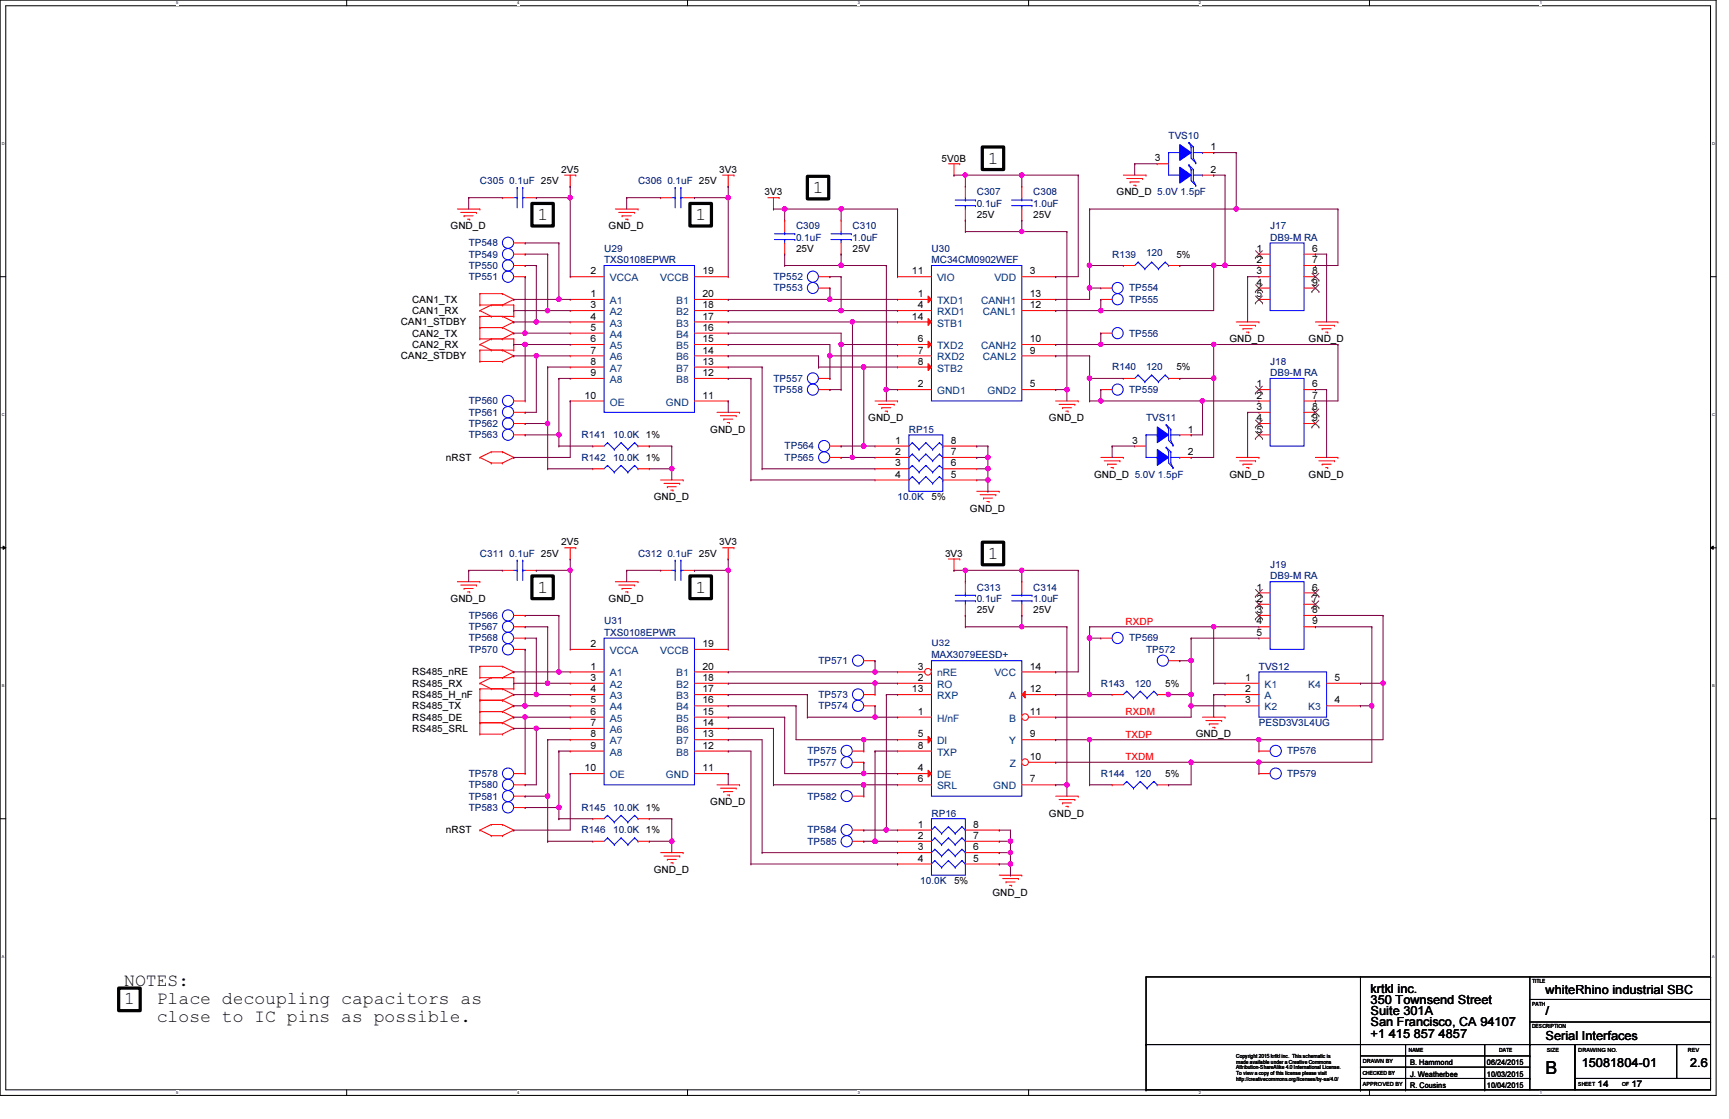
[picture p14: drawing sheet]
<svg xmlns="http://www.w3.org/2000/svg" width="432mm" height="279mm" viewBox="0 0 432 279" stroke-linecap="round" stroke-linejoin="round" font-family="sans-serif">
<defs><g id="words">
<g font-size="4.5">
<text x="246.7" y="40.9">1</text>
<text x="203" y="48.2">1</text>
<text x="134.2" y="54.9">1</text>
<text x="173.7" y="54.9">1</text>
<text x="246.7" y="139.5">1</text>
<text x="134.2" y="148">1</text>
<text x="173.7" y="148">1</text>
<text x="31" y="246.1">NOTES:</text>
<text x="31" y="250.6">1</text>
<text x="39.2" y="250.6">Place decoupling capacitors as</text>
<text x="39.2" y="255.1">close to IC pins as possible.</text>
<text x="386" y="268.3">B</text>
</g>
<g font-size="3.1">
<text x="342.3" y="247.8">krtkl inc.</text>
<text x="342.3" y="250.7">350 Townsend Street</text>
<text x="386" y="248.1">whiteRhino industrial SBC</text>
<text x="342.3" y="253.4">Suite 301A</text>
<text x="342.3" y="256.3">San Francisco, CA 94107</text>
<text x="386" y="253.4">/</text>
<text x="342.3" y="259.1">+1 415 857 4857</text>
<text x="386" y="259.7">Serial Interfaces</text>
<text x="395" y="266.4">15081804-01</text>
<text x="422.1" y="266.4">2.6</text>
</g>
<g font-size="2.5" fill="#000080">
<text x="291.8" y="34.7">TVS10</text>
<text x="119.8" y="46">C305 0.1uF 25V</text>
<text x="159.3" y="46">C306 0.1uF 25V</text>
<text x="243.9" y="48.8">C307</text>
<text x="243.9" y="51.6">0.1uF</text>
<text x="258" y="48.8">C308</text>
<text x="258" y="51.6">1.0uF</text>
<text x="198.8" y="57.2">C309</text>
<text x="212.9" y="57.2">C310</text>
<text x="317.2" y="57.2">J17</text>
<text x="117.1" y="64.3">TP549</text>
<text x="117.1" y="61.5">TP548</text>
<text x="150.9" y="62.9">U29</text>
<text x="150.9" y="65.7">TXS0108EPWR</text>
<text x="198.8" y="60.1">0.1uF</text>
<text x="212.9" y="60.1">1.0uF</text>
<text x="232.6" y="62.9">U30</text>
<text x="232.6" y="65.7">MC34CM0902WEF</text>
<text x="277.7" y="64.3">R139</text>
<text x="286.2" y="64">120</text>
<text x="317.2" y="60.1">DB9-M RA</text>
<text x="117.1" y="67.1">TP550</text>
<text x="117.1" y="69.9">TP551</text>
<text x="193.2" y="69.9">TP552</text>
<text x="193.2" y="72.8">TP553</text>
<text x="282" y="75.6">TP555</text>
<text x="282" y="72.8">TP554</text>
<text x="282" y="84">TP556</text>
<text x="193.2" y="95.3">TP557</text>
<text x="277.7" y="92.5">R140</text>
<text x="286.2" y="92.5">120</text>
<text x="317.2" y="91.1">J18</text>
<text x="317.2" y="93.9">DB9-M RA</text>
<text x="117.1" y="101">TP560</text>
<text x="193.2" y="98.1">TP558</text>
<text x="282" y="98.1">TP559</text>
<text x="117.1" y="103.8">TP561</text>
<text x="117.1" y="106.6">TP562</text>
<text x="227" y="108">RP15</text>
<text x="286.2" y="105.2">TVS11</text>
<text x="117.1" y="109.4">TP563</text>
<text x="145.2" y="109.4">R141</text>
<text x="153.1" y="109.4">10.0K 1%</text>
<text x="196" y="112.2">TP564</text>
<text x="145.2" y="115.1">R142</text>
<text x="153.1" y="115.1">10.0K 1%</text>
<text x="196" y="115.1">TP565</text>
<text x="224.2" y="124.9">10.0K</text>
<text x="119.8" y="139">C311 0.1uF 25V</text>
<text x="159.3" y="139">C312 0.1uF 25V</text>
<text x="317.2" y="141.8">J19</text>
<text x="243.9" y="147.5">C313</text>
<text x="258" y="147.5">C314</text>
<text x="317.2" y="144.7">DB9-M RA</text>
<text x="117.1" y="154.5">TP566</text>
<text x="150.9" y="155.9">U31</text>
<text x="243.9" y="150.3">0.1uF</text>
<text x="258" y="150.3">1.0uF</text>
<text x="117.1" y="157.4">TP567</text>
<text x="117.1" y="160.1">TP568</text>
<text x="150.9" y="158.7">TXS0108EPWR</text>
<text x="282" y="160.1">TP569</text>
<text x="117.1" y="163">TP570</text>
<text x="204.4" y="165.8">TP571</text>
<text x="232.6" y="164.4">MAX3079EESD+</text>
<text x="286.2" y="163">TP572</text>
<text x="314.4" y="167.2">TVS12</text>
<text x="274.9" y="171.4">R143</text>
<text x="283.4" y="171.4">120</text>
<text x="204.4" y="177.1">TP574</text>
<text x="204.4" y="174.2">TP573</text>
<text x="314.4" y="181.3">PESD3V3L4UG</text>
<text x="201.6" y="191.2">TP577</text>
<text x="201.6" y="188.3">TP575</text>
<text x="321.4" y="188.3">TP576</text>
<text x="117.1" y="194">TP578</text>
<text x="117.1" y="196.8">TP580</text>
<text x="274.9" y="194">R144</text>
<text x="283.4" y="194">120</text>
<text x="321.4" y="194">TP579</text>
<text x="117.1" y="202.4">TP583</text>
<text x="117.1" y="199.6">TP581</text>
<text x="145.2" y="202.4">R145</text>
<text x="153.1" y="202.4">10.0K 1%</text>
<text x="201.6" y="199.6">TP582</text>
<text x="232.6" y="203.9">RP16</text>
<text x="145.2" y="208.1">R146</text>
<text x="153.1" y="208.1">10.0K 1%</text>
<text x="201.6" y="208.1">TP584</text>
<text x="201.6" y="210.9">TP585</text>
<text x="229.8" y="220.8">10.0K</text>
</g>
<g font-size="2.5">
<text x="235.2" y="40.3">5V0B</text>
<text x="288.4" y="40.3">3</text>
<text x="302.3" y="37.5">1</text>
<text x="140.2" y="43.1">2V5</text>
<text x="179.6" y="43.1">3V3</text>
<text x="302.3" y="43.1">2</text>
<text x="190.9" y="48.8">3V3</text>
<text x="278.8" y="48.8">GND_D 5.0V 1.5pF</text>
<text x="112.5" y="57.2">GND_D</text>
<text x="152" y="57.2">GND_D</text>
<text x="243.9" y="54.4">25V</text>
<text x="258" y="54.4">25V</text>
<text x="198.8" y="62.9">25V</text>
<text x="212.9" y="62.9">25V</text>
<text x="293.8" y="64.3">5%</text>
<text x="313.8" y="62.9">1</text>
<text x="313.8" y="65.7">2</text>
<text x="327.7" y="62.9">6</text>
<text x="327.7" y="65.7">7</text>
<text x="147.4" y="68.5">2</text>
<text x="175.4" y="68.5">19</text>
<text x="227.8" y="68.5">11</text>
<text x="257.2" y="68.5">3</text>
<text x="313.8" y="68.5">3</text>
<text x="313.8" y="71.3">4</text>
<text x="327.7" y="68.5">8</text>
<text x="327.7" y="71.3">9</text>
<text x="103" y="75.6">CAN1_TX</text>
<text x="147.4" y="74.2">1</text>
<text x="147.4" y="77">3</text>
<text x="175.4" y="77">18</text>
<text x="175.4" y="74.2">20</text>
<text x="229.2" y="74.2">1</text>
<text x="229.2" y="77">4</text>
<text x="257.2" y="77">12</text>
<text x="257.2" y="74.2">13</text>
<text x="313.8" y="74.2">5</text>
<text x="100.1" y="81.2">CAN1_STDBY</text>
<text x="103" y="78.4">CAN1_RX</text>
<text x="147.4" y="79.8">4</text>
<text x="147.4" y="82.6">5</text>
<text x="175.4" y="82.6">16</text>
<text x="175.4" y="79.8">17</text>
<text x="227.8" y="79.8">14</text>
<text x="100.1" y="89.7">CAN2_STDBY</text>
<text x="103" y="84">CAN2_TX</text>
<text x="103" y="86.9">CAN2_RX</text>
<text x="147.4" y="85.4">6</text>
<text x="147.4" y="88.3">7</text>
<text x="175.4" y="88.3">14</text>
<text x="175.4" y="85.4">15</text>
<text x="229.2" y="85.4">6</text>
<text x="229.2" y="88.3">7</text>
<text x="257.2" y="88.3">9</text>
<text x="257.2" y="85.4">10</text>
<text x="307" y="85.4">GND_D</text>
<text x="326.8" y="85.4">GND_D</text>
<text x="147.4" y="91.1">8</text>
<text x="147.4" y="93.9">9</text>
<text x="175.4" y="93.9">12</text>
<text x="175.4" y="91.1">13</text>
<text x="229.2" y="91.1">8</text>
<text x="293.8" y="92.5">5%</text>
<text x="146" y="99.5">10</text>
<text x="175.4" y="99.5">11</text>
<text x="229.2" y="96.7">2</text>
<text x="257.2" y="96.7">5</text>
<text x="313.8" y="96.7">1</text>
<text x="313.8" y="99.5">2</text>
<text x="327.7" y="96.7">6</text>
<text x="327.7" y="99.5">7</text>
<text x="177.4" y="108">GND_D</text>
<text x="216.8" y="105.2">GND_D</text>
<text x="262" y="105.2">GND_D</text>
<text x="296.6" y="108">1</text>
<text x="313.8" y="102.4">3</text>
<text x="313.8" y="105.2">4</text>
<text x="313.8" y="108">5</text>
<text x="327.7" y="102.4">8</text>
<text x="327.7" y="105.2">9</text>
<text x="223.6" y="110.8">1</text>
<text x="223.6" y="113.6">2</text>
<text x="237.4" y="113.6">7</text>
<text x="237.4" y="110.8">8</text>
<text x="282.8" y="110.8">3</text>
<text x="296.6" y="113.6">2</text>
<text x="111.4" y="115.1">nRST</text>
<text x="223.6" y="116.5">3</text>
<text x="223.6" y="119.3">4</text>
<text x="237.4" y="119.3">5</text>
<text x="237.4" y="116.5">6</text>
<text x="273.2" y="119.3">GND_D 5.0V 1.5pF</text>
<text x="307" y="119.3">GND_D</text>
<text x="326.8" y="119.3">GND_D</text>
<text x="163.3" y="124.9">GND_D</text>
<text x="232.6" y="124.9">5%</text>
<text x="242.2" y="127.7">GND_D</text>
<text x="140.2" y="136.2">2V5</text>
<text x="179.6" y="136.2">3V3</text>
<text x="236" y="139">3V3</text>
<text x="313.8" y="147.4">1</text>
<text x="327.7" y="147.4">6</text>
<text x="112.5" y="150.3">GND_D</text>
<text x="152" y="150.3">GND_D</text>
<text x="243.9" y="153.1">25V</text>
<text x="258" y="153.1">25V</text>
<text x="313.8" y="150.3">2</text>
<text x="313.8" y="153.1">3</text>
<text x="313.8" y="155.9">4</text>
<text x="327.7" y="150.3">7</text>
<text x="327.7" y="153.1">8</text>
<text x="327.7" y="155.9">9</text>
<text x="147.4" y="161.5">2</text>
<text x="175.4" y="161.5">19</text>
<text x="313.8" y="158.7">5</text>
<text x="147.4" y="167.2">1</text>
<text x="175.4" y="167.2">20</text>
<text x="229.2" y="167.2">3</text>
<text x="257.2" y="167.2">14</text>
<text x="103" y="171.4">RS485_RX</text>
<text x="103" y="168.6">RS485_nRE</text>
<text x="147.4" y="170">3</text>
<text x="147.4" y="172.8">4</text>
<text x="175.4" y="172.8">17</text>
<text x="175.4" y="170">18</text>
<text x="227.8" y="172.8">13</text>
<text x="229.2" y="170">2</text>
<text x="257.2" y="172.8">12</text>
<text x="291" y="171.4">5%</text>
<text x="311" y="170">1</text>
<text x="311" y="172.8">2</text>
<text x="333.3" y="170">5</text>
<text x="103" y="174.2">RS485_H_nF</text>
<text x="103" y="177.1">RS485_TX</text>
<text x="103" y="179.9">RS485_DE</text>
<text x="147.4" y="175.6">5</text>
<text x="147.4" y="178.5">6</text>
<text x="175.4" y="178.5">15</text>
<text x="175.4" y="175.6">16</text>
<text x="229.2" y="178.5">1</text>
<text x="257.2" y="178.5">11</text>
<text x="311" y="175.6">3</text>
<text x="333.3" y="175.6">4</text>
<text x="103" y="182.7">RS485_SRL</text>
<text x="147.4" y="181.3">7</text>
<text x="147.4" y="184.1">8</text>
<text x="175.4" y="184.1">13</text>
<text x="175.4" y="181.3">14</text>
<text x="229.2" y="184.1">5</text>
<text x="257.2" y="184.1">9</text>
<text x="298.6" y="184.1">GND_D</text>
<text x="147.4" y="186.9">9</text>
<text x="175.4" y="186.9">12</text>
<text x="229.2" y="186.9">8</text>
<text x="257.2" y="189.7">10</text>
<text x="146" y="192.6">10</text>
<text x="175.4" y="192.6">11</text>
<text x="229.2" y="192.6">4</text>
<text x="229.2" y="195.4">6</text>
<text x="257.2" y="195.4">7</text>
<text x="291" y="194">5%</text>
<text x="177.4" y="201">GND_D</text>
<text x="262" y="203.9">GND_D</text>
<text x="111.4" y="208.1">nRST</text>
<text x="229.2" y="206.7">1</text>
<text x="229.2" y="209.5">2</text>
<text x="243.1" y="209.5">7</text>
<text x="243.1" y="206.7">8</text>
<text x="229.2" y="212.3">3</text>
<text x="229.2" y="215.1">4</text>
<text x="243.1" y="215.1">5</text>
<text x="243.1" y="212.3">6</text>
<text x="163.3" y="218">GND_D</text>
<text x="238.3" y="220.8">5%</text>
<text x="247.9" y="223.6">GND_D</text>
</g>
<g font-size="2.5" fill="#004080">
<text x="152.3" y="70.2">VCCA</text>
<text x="164.8" y="70.2">VCCB</text>
<text x="234" y="70.2">VIO</text>
<text x="248.3" y="70.2">VDD</text>
<text x="152.3" y="75.9">A1</text>
<text x="168.9" y="75.9">B1</text>
<text x="234" y="75.9">TXD1</text>
<text x="245" y="75.9">CANH1</text>
<text x="152.3" y="78.7">A2</text>
<text x="152.3" y="81.5">A3</text>
<text x="168.9" y="81.5">B3</text>
<text x="168.9" y="78.7">B2</text>
<text x="234" y="78.7">RXD1</text>
<text x="234" y="81.5">STB1</text>
<text x="245.4" y="78.7">CANL1</text>
<text x="152.3" y="84.3">A4</text>
<text x="152.3" y="87.2">A5</text>
<text x="168.9" y="87.2">B5</text>
<text x="168.9" y="84.3">B4</text>
<text x="234" y="87.2">TXD2</text>
<text x="245" y="87.2">CANH2</text>
<text x="152.3" y="90">A6</text>
<text x="152.3" y="92.8">A7</text>
<text x="152.3" y="95.6">A8</text>
<text x="168.9" y="95.6">B8</text>
<text x="168.9" y="92.8">B7</text>
<text x="168.9" y="90">B6</text>
<text x="234" y="90">RXD2</text>
<text x="234" y="92.8">STB2</text>
<text x="245.4" y="90">CANL2</text>
<text x="152.3" y="101.3">OE</text>
<text x="166.3" y="101.3">GND</text>
<text x="234" y="98.4">GND1</text>
<text x="246.6" y="98.4">GND2</text>
<text x="152.3" y="163.3">VCCA</text>
<text x="164.8" y="163.3">VCCB</text>
<text x="152.3" y="168.9">A1</text>
<text x="152.3" y="171.7">A2</text>
<text x="168.9" y="171.7">B2</text>
<text x="168.9" y="168.9">B1</text>
<text x="234" y="171.7">RO</text>
<text x="234" y="168.9">nRE</text>
<text x="248.3" y="168.9">VCC</text>
<text x="315.8" y="171.7">K1</text>
<text x="326.7" y="171.7">K4</text>
<text x="152.3" y="174.6">A3</text>
<text x="152.3" y="177.4">A4</text>
<text x="168.9" y="177.4">B4</text>
<text x="168.9" y="174.6">B3</text>
<text x="234" y="174.6">RXP</text>
<text x="252.1" y="174.6">A</text>
<text x="315.8" y="174.6">A</text>
<text x="315.8" y="177.4">K2</text>
<text x="326.7" y="177.4">K3</text>
<text x="152.3" y="180.2">A5</text>
<text x="152.3" y="183">A6</text>
<text x="152.3" y="185.8">A7</text>
<text x="168.9" y="185.8">B7</text>
<text x="168.9" y="183">B6</text>
<text x="168.9" y="180.2">B5</text>
<text x="234" y="180.2">H/nF</text>
<text x="234" y="185.8">DI</text>
<text x="252.1" y="185.8">Y</text>
<text x="252.1" y="180.2">B</text>
<text x="152.3" y="188.7">A8</text>
<text x="168.9" y="188.7">B8</text>
<text x="234" y="188.7">TXP</text>
<text x="252.2" y="191.5">Z</text>
<text x="152.3" y="194.3">OE</text>
<text x="166.3" y="194.3">GND</text>
<text x="234" y="194.3">DE</text>
<text x="234" y="197.1">SRL</text>
<text x="248" y="197.1">GND</text>
</g>
<g font-size="2.5" fill="#f00">
<text x="281.1" y="156">RXDP</text>
<text x="281.1" y="178.5">RXDM</text>
<text x="281.1" y="184.1">TXDP</text>
<text x="281.1" y="189.8">TXDM</text>
</g>
<text font-size="2.2" fill="#000080" x="232.6" y="161.4">U32</text>
<g font-size="2.2">
<text x="399" y="271.3">14</text>
<text x="407.4" y="271.3">17</text>
</g>
<g font-size="1.9">
<text x="352.2" y="268.8">J. Weatherbee</text>
<text x="352.2" y="266">B. Hammond</text>
<text x="371.3" y="266">06/24/2015</text>
<text x="371.3" y="268.8">10/03/2015</text>
<text x="352.2" y="271.6">R. Cousins</text>
<text x="371.3" y="271.6">10/04/2015</text>
</g>
<g font-size="1.4">
<text x="382.6" y="245.5">TITLE</text>
<text x="382.6" y="251.1">PATH</text>
<text x="382.6" y="256.8">DESCRIPTION</text>
<text x="351.9" y="262.7">NAME</text>
<text x="374.4" y="262.7">DATE</text>
<text x="386.3" y="262.7">SIZE</text>
<text x="394.2" y="262.7">DRAWING NO.</text>
<text x="421.5" y="262.7">REV</text>
<text x="308.7" y="264.1">Copyright 2015 krtkl inc. This schematic is</text>
<text x="308.7" y="265.6">made available under a Creative Commons</text>
<text x="308.7" y="267">Attribution-ShareAlike 4.0 International License.</text>
<text x="308.7" y="268.4">To view a copy of this license please visit</text>
<text x="308.7" y="269.9">http://creativecommons.org/licenses/by-sa/4.0/</text>
<text x="340.3" y="265.5">DRAWN BY</text>
<text x="340.3" y="268.4">CHECKED BY</text>
<text x="340.3" y="271.1">APPROVED BY</text>
<text x="394.2" y="271.1">SHEET</text>
<text x="405.1" y="271.1">OF</text>
</g>
<g font-size="1">
<text x="44" y="1.1">5</text>
<text x="129.1" y="1.1">4</text>
<text x="214.2" y="1.1">3</text>
<text x="299.4" y="1.1">2</text>
<text x="384.6" y="1.1">1</text>
<text x=".4" y="36.2">D</text>
<text x="427.6" y="36.2">D</text>
<text x=".4" y="103.8">C</text>
<text x="427.6" y="103.8">C</text>
<text x=".4" y="171.5">B</text>
<text x="427.6" y="171.5">B</text>
<text x=".4" y="239.1">A</text>
<text x="427.6" y="239.1">A</text>
<text x="44" y="273.2">5</text>
<text x="129.1" y="273.2">4</text>
<text x="214.2" y="273.2">3</text>
<text x="299.4" y="273.2">2</text>
<text x="384.6" y="273.2">1</text>
</g>
</g></defs>
<path d="M0 0h428.6v273.5h-428.6zM1.4 1.4h425.8v270.7h-425.8z" fill="none" stroke="#000" stroke-width=".25"/>
<g fill="#fff">
<path d="M44 .2h.5v1.2h-.5z"/>
<path d="M44 272.3h.5v1.1h-.5z"/>
</g>
<path d="M86.6 0v1.4M86.6 272.1v1.4" fill="none" stroke="#000" stroke-width=".25"/>
<g fill="#fff">
<path d="M129.1 .2h.6v1.2h-.6z"/>
<path d="M129.1 272.3h.6v1.1h-.6z"/>
</g>
<path d="M171.7 0v1.4M171.7 272.1v1.4" fill="none" stroke="#000" stroke-width=".25"/>
<g fill="#fff">
<path d="M214.2 .2h.6v1.2h-.6z"/>
<path d="M214.2 272.3h.6v1.1h-.6z"/>
</g>
<path d="M256.9 0v1.4M256.9 272.1v1.4" fill="none" stroke="#000" stroke-width=".25"/>
<g fill="#fff">
<path d="M299.4 .2h.6v1.2h-.6z"/>
<path d="M299.4 272.3h.6v1.1h-.6z"/>
</g>
<path d="M342 0v1.4M342 272.1v1.4" fill="none" stroke="#000" stroke-width=".25"/>
<g fill="#fff">
<path d="M384.6 .2h.5v1.2h-.5z"/>
<path d="M384.6 272.3h.5v1.1h-.5z"/>
<path d="M.4 35.3h.7v1.1h-.7z"/>
<path d="M427.6 35.3h.7v1.1h-.7z"/>
<path d="M.4 102.9h.7v1.2h-.7z"/>
<path d="M427.6 102.9h.7v1.2h-.7z"/>
</g>
<path d="M0 69.1h1.4M427.2 69.1h1.4" fill="none" stroke="#000" stroke-width=".25"/>
<g fill="#fff">
<path d="M.4 170.6h.7v1.1h-.7z"/>
<path d="M427.6 170.6h.6v1.1h-.6z"/>
</g>
<path d="M0 136.8h1.4M.8 136.4l.6 .4-.6 .4zM427.2 136.8l.7-.4v.8zM427.2 136.8h1.4" fill="none" stroke="#000" stroke-width=".25"/>
<path d="M.8 136.4l.6 .4-.6 .4zM427.2 136.8l.7-.4v.8z" fill="#000"/>
<g fill="#fff">
<path d="M.4 238.3h.7v1.1h-.7z"/>
<path d="M427.6 238.3h.6v1.1h-.6z"/>
</g>
<g fill="none" stroke="#000" stroke-width=".25">
<path d="M0 204.4h1.4M427.2 204.4h1.4M339.8 243.9h.1M339.8 243.9v28.2M382.1 243.9v16.9M382.1 249.6h45.1M382.1 255.2h45.1M427.2 243.9h.1M427.2 249.6h.1M427.2 255.2h.1M427.2 243.9h-141v28.2M427.2 243.9v16.9"/>
<path d="M286.2 272.1h.1M286.2 260.8h.1M286.2 272.1h95.9M286.2 260.8h95.9M339.8 272.1h.1M339.8 266.4h.1M339.8 263.7h42.3M339.8 266.4h42.3M339.8 269.3h42.3M351 272.1h.1M351 260.8v11.3M370.8 272.1h.1"/>
<path d="M370.8 260.8v11.3M382.1 260.8h11.2v11.3h-11.2zM382.1 260.8h.1M382.1 263.7h.1M382.1 269.3h.1M393.3 269.3h33.9v2.8h-33.9zM393.3 260.8h25.4v8.5h-25.4zM418.7 260.8h8.5v8.5h-8.5z"/>
</g>
<path d="M245.3 36.7h5.4v5.6h-5.4zM132.8 50.8h5.4v5.6h-5.4zM172.3 50.8h5.4v5.6h-5.4zM201.6 44h5.4v5.7h-5.4zM245.3 135.4h5.4v5.6h-5.4zM132.8 143.8h5.4v5.7h-5.4zM172.3 143.8h5.4v5.7h-5.4zM29.6 246.7h5.4v5.6h-5.4z" fill="none" stroke="#000" stroke-width=".8"/>
<g fill="none" stroke="#f00" stroke-width=".25">
<path d="M114.2 52.2h5.6M115.1 53h3.9M115.9 53.9h.1M115.9 53.9h2.3M116.8 54.7h.5M117.3 54.7h.1M119 53h.1M119.8 52.2h.1M141 43.7h2.8M142.4 46.6h.1M142.4 43.7v2.9M143.8 43.7h.1"/>
<path d="M153.7 52.2h5.6M154.5 53h4M155.4 53.9h.1M155.4 53.9h2.2M156.2 54.7h.6M156.8 54.7h.1M158.5 53h.1M159.3 52.2h.1M180.5 43.7h2.8M181.9 46.6h.1M181.9 43.7v2.9M183.3 43.7h.1"/>
<path d="M191.8 49.4h2.8M193.2 52.2h.1M193.2 49.4v2.8M194.6 49.4h.1M236.9 40.9h2.8M238.3 43.7h.1M238.3 40.9v2.8M239.7 40.9h.1M280.5 43.7h5.7M281.4 44.6h4M282.2 45.4h.1M282.2 45.4h2.3"/>
<path d="M283.1 46.3h.6M283.7 46.3h.1M285.4 44.6h.1M286.2 43.7h.1M119.8 73.3h.1M119.8 76.2h.1M119.8 77.6h.1M119.8 79h.1M119.8 76.2h8.5M119.8 73.3h5.7M119.8 73.3v2.9M119.8 79v5.6"/>
<path d="M119.8 77.6l2.9 1.4M119.8 79h8.5M122.7 79h.1M122.7 76.2h.1M122.7 76.2l-2.9 1.4M125.5 76.2h.1M125.5 73.3h.1M125.5 79h.1M125.5 73.3l2.8 1.5M125.5 79l2.8 1.4M128.3 74.8h.1M128.3 79h.1"/>
<path d="M128.3 76.2h.1M128.3 74.8l-2.8 1.4M128.3 76.2v2.8M119.8 81.8h.1M119.8 87.4h.1M119.8 90.3h.1M119.8 84.6h.1M119.8 86h.1M119.8 87.4v2.9M119.8 81.8h5.7M119.8 90.3h5.7M119.8 87.4h8.5"/>
<path d="M119.8 84.6h8.5M119.8 86l2.9 1.4M122.7 87.4h.1M122.7 84.6h.1M122.7 84.6l-2.9 1.4M125.5 81.8h.1M125.5 90.3h.1M125.5 87.4h.1M125.5 84.6h.1M125.5 87.4l2.8 1.5M125.5 81.8l2.8 1.4M128.3 80.4h.1"/>
<path d="M128.3 88.9h.1M128.3 83.2h.1M128.3 87.4h.1M128.3 84.6h.1M128.3 84.6v2.8M128.3 80.4l-2.8 1.4M128.3 88.9l-2.8 1.4M128.3 83.2l-2.8 1.4M308.7 80.4h5.7M309.6 81.2h4M310.4 82.1h.1M310.4 82.1h2.3"/>
<path d="M311.3 82.9h.6M311.9 82.9h.1M313.6 81.2h.1M314.4 80.4h.1M328.5 80.4h5.6M329.4 81.2h3.9M330.2 82.1h.1M330.2 82.1h2.2M331 82.9h.6M331.6 82.9h.1M333.3 81.2h.1M334.1 80.4h.1"/>
<path d="M119.8 114.2h.1M119.8 114.2l2.9 1.4M122.7 112.8h.1M122.7 115.6h.1M122.7 112.8l-2.9 1.4M122.7 112.8h2.8M122.7 115.6h2.8M125.5 112.8h.1M125.5 115.6h.1M125.5 112.8l2.8 1.4M128.3 114.2h.1M128.3 114.2l-2.8 1.4"/>
<path d="M165 119.8h5.6M170.6 119.8h.1M179.1 103h5.6M179.9 103.8h4M180.8 104.6h.1M180.8 104.6h2.2M181.6 105.5h.6M182.2 105.5h.1M183.9 103.8h.1M184.7 103h.1M218.5 100.1h5.7M219.4 101h3.9"/>
<path d="M220.2 101.8h.1M220.2 101.8h2.3M221.1 102.7h.5M221.6 102.7h.1M223.3 101h.1M224.2 100.1h.1M263.7 100.1h5.6M264.5 101h3.9M265.3 101.8h.1M265.3 101.8h2.3M266.2 102.7h.5M266.7 102.7h.1"/>
<path d="M268.4 101h.1M269.3 100.1h.1M274.9 114.2h5.6M275.8 115.1h3.9M276.6 115.9h.1M276.6 115.9h2.2M277.5 116.8h.5M278 116.8h.1M279.7 115.1h.1M280.5 114.2h.1M308.7 114.2h5.7M309.6 115.1h4"/>
<path d="M310.4 115.9h.1M310.4 115.9h2.3M311.3 116.8h.6M311.9 116.8h.1M313.6 115.1h.1M314.4 114.2h.1M328.5 114.2h5.6M329.4 115.1h3.9M330.2 115.9h.1M330.2 115.9h2.2M331 116.8h.6M331.6 116.8h.1"/>
<path d="M333.3 115.1h.1M334.1 114.2h.1M141 136.8h2.8M142.4 139.6h.1M142.4 136.8v2.8M143.8 136.8h.1M165.8 120.7h4M166.7 121.5h.1M166.7 121.5h2.2M167.5 122.4h.6M168.1 122.4h.1M169.8 120.7h.1"/>
<path d="M180.5 136.8h2.8M181.9 139.6h.1M181.9 136.8v2.8M183.3 136.8h.1M236.9 139.6h2.8M238.3 139.6v2.8M239.7 139.6h.1M243.9 122.7h5.7M244.8 123.5h3.9M245.6 124.4h.1M245.6 124.4h2.3M246.5 125.2h.5"/>
<path d="M247 125.2h.1M248.7 123.5h.1M249.6 122.7h.1M114.2 145.2h5.6M115.1 146.1h3.9M115.9 146.9h.1M115.9 146.9h2.3M116.8 147.8h.5M117.3 147.8h.1M119 146.1h.1M119.8 145.2h.1M153.7 145.2h5.6"/>
<path d="M154.5 146.1h4M155.4 146.9h.1M155.4 146.9h2.2M156.2 147.8h.6M156.8 147.8h.1M158.5 146.1h.1M159.3 145.2h.1M238.3 142.4h.1M119.8 172h.1M119.8 174.8h.1M119.8 170.6h.1M119.8 166.4h.1"/>
<path d="M119.8 169.2h.1M119.8 177.7h.1M119.8 166.4v2.8M119.8 172v11.3M119.8 174.8h5.7M119.8 172h8.5M119.8 170.6l2.9 1.4M119.8 169.2h8.5M119.8 166.4h5.7M119.8 177.7h5.7M122.7 172h.1M122.7 169.2h.1"/>
<path d="M122.7 169.2l-2.9 1.4M125.5 174.8h.1M125.5 172h.1M125.5 169.2h.1M125.5 166.4h.1M125.5 177.7h.1M125.5 172l2.8 1.4M125.5 166.4l2.8 1.4M125.5 174.8l2.8 1.4M125.5 177.7l2.8 1.4M128.3 173.4h.1M128.3 172h.1"/>
<path d="M128.3 169.2h.1M128.3 167.8h.1M128.3 176.2h.1M128.3 179.1h.1M128.3 169.2v2.8M128.3 173.4l-2.8 1.4M128.3 167.8l-2.8 1.4M128.3 176.2l-2.8 1.5M128.3 179.1l-2.8 1.4M300.3 179.1h5.6M301.2 179.9h3.9M305.1 179.9h.1"/>
<path d="M305.9 179.1h.1M119.8 180.5h.1M119.8 183.3h.1M119.8 183.3h5.7M119.8 180.5h5.7M125.5 183.3h.1M125.5 180.5h.1M125.5 180.5l2.8 1.4M128.3 181.9h.1M128.3 181.9l-2.8 1.4M179.1 196h5.6M179.9 196.8h4"/>
<path d="M180.8 197.7h.1M180.8 197.7h2.2M181.6 198.5h.6M182.2 198.5h.1M183.9 196.8h.1M184.7 196h.1M263.7 198.8h5.6M264.5 199.6h3.9M268.4 199.6h.1M269.3 198.8h.1M302 180.8h.1M302 180.8h2.2"/>
<path d="M302.9 181.6h.5M303.4 181.6h.1M119.8 207.3h.1M119.8 207.3l2.9 1.4M122.7 205.9h.1M122.7 208.7h.1M122.7 205.9l-2.9 1.4M122.7 205.9h2.8M122.7 208.7h2.8M125.5 205.9h.1M125.5 208.7h.1M125.5 205.9l2.8 1.4"/>
<path d="M128.3 207.3h.1M128.3 207.3l-2.8 1.4M165 212.9h5.6M165.8 213.7h4M166.7 214.6h.1M166.7 214.6h2.2M167.5 215.4h.6M168.1 215.4h.1M169.8 213.7h.1M170.6 212.9h.1M249.6 218.5h5.6M250.4 219.4h3.9"/>
<path d="M254.3 219.4h.1M255.2 218.5h.1M265.3 200.5h.1M265.3 200.5h2.3M266.2 201.3h.5M266.7 201.3h.1M251.2 220.2h.1M251.2 220.2h2.3M252.1 221.1h.5M252.6 221.1h.1"/>
</g>
<path d="M286.2 108.6h2.8M289 108.6h.1M292.4 108.6h2.2M294.6 108.6h.1" fill="none" stroke="#00f" stroke-width=".25"/>
<path d="M289 106.6l2.8 2-2.8 1.9z" fill-rule="evenodd" fill="#00f"/>
<g fill="none" stroke="#00f" stroke-width=".25">
<path d="M286.2 114.2h2.8M289 106.6l2.8 2-2.8 1.9zM289 114.2h.1M291.3 106h.1M291.3 111.7h.1M291.3 106l1.1 1.2M291.3 106l.5 1.2M291.3 111.7l.5 1.1M291.8 107.2h.1M291.8 112.8h.1M291.8 107.2v2.8l1.1 1.1M291.8 112.8v2.8"/>
<path d="M292.4 107.2h.1M292.4 112.8h.1M292.4 107.2v2.8l.5 1.1M292.4 112.8v2.8l.5 1.2M292.4 114.2h2.2M292.9 111.1h.1M292.9 116.8h.1M294.6 114.2h.1"/>
</g>
<path d="M289 112.2l2.8 2-2.8 2z" fill-rule="evenodd" fill="#00f"/>
<g fill="none" stroke="#00f" stroke-width=".25">
<path d="M167.8 49.4h.8M168.6 46.8h.1M168.6 49.4h.1M168.6 46.8v5.1M170.1 49.4h.1M170.1 46.8h.1M170.1 49.4h.5M170.1 46.8v5.1M232.6 66.3h22.6v33.8h-22.6zM284.2 65.4h.1M284.2 65.4l-.8 .9M284.2 65.4l1.7 1.7"/>
<path d="M285.9 67.1h.1M287.6 65.4h.1M287.6 65.4l-1.7 1.7M287.6 65.4l1.7 1.7M289.3 67.1h.1M291 65.4h.1M291 65.4l-1.7 1.7M291 65.4l.8 .9M291.8 66.3h.1M284.2 93.6h.1M284.2 93.6l-.8 .9M284.2 93.6l1.7 1.7"/>
<path d="M285.9 95.3h.1M287.6 93.6h.1M287.6 93.6l-1.7 1.7M287.6 93.6l1.7 1.7M289.3 95.3h.1M291 93.6h.1M291 93.6l-1.7 1.7M291 93.6l.8 .9M291.8 94.5h.1M317.2 94.5h8.5v16.9h-8.5zM227 108.6h8.5v14.1h-8.5zM227.8 110.5h.1"/>
<path d="M227.8 113.4h.1M227.8 116.2h.1M227.8 119h.1M227.8 110.5l1.7 1.7M227.8 110.5l-.8 .9M227.8 113.4l1.7 1.7M227.8 113.4l-.8 .8M227.8 116.2l1.7 1.7M227.8 116.2l-.8 .9M227.8 119l1.7 1.7M227.8 119l-.8 .8M229.5 112.2h.1"/>
<path d="M229.5 115.1h.1M229.5 117.9h.1M231.2 110.5h.1M231.2 113.4h.1M231.2 116.2h.1M231.2 119h.1M231.2 110.5l1.7 1.7M231.2 110.5l-1.7 1.7M231.2 113.4l1.7 1.7M231.2 113.4l-1.7 1.7M231.2 116.2l1.7 1.7M231.2 116.2l-1.7 1.7"/>
<path d="M231.2 119l1.7 1.7M231.2 119l-1.7 1.7M232.9 112.2h.1M232.9 115.1h.1M232.9 117.9h.1M234.6 110.5h.1M234.6 113.4h.1M234.6 116.2h.1M234.6 119h.1M234.6 110.5l.9 .9M234.6 110.5l-1.7 1.7M234.6 113.4l.9 .8"/>
<path d="M234.6 113.4l-1.7 1.7M234.6 116.2l.9 .9M234.6 116.2l-1.7 1.7M234.6 119l.9 .8M234.6 119l-1.7 1.7M235.5 111.4h.1M235.5 114.2h.1M235.5 117.1h.1M235.5 119.8h.1M286.2 108.6h.1M286.2 108.6v5.6M289 112.2l2.8 2-2.8 2z"/>
<path d="M291.3 111.7h.1M291.3 111.7l1.1 1.1M291.8 115.6l1.1 1.2M292.9 116.8h.1M129.2 139.9h.1M129.2 139.9v5M130.6 139.9h.1M130.6 139.9v5M229.5 120.7h.1M232.9 120.7h.1M128.3 142.4h.9M129.2 142.4h.1"/>
<path d="M130.6 142.4h.1M130.6 142.4h.5M281.4 172.6h.1M281.4 172.6l-.9 .8M281.4 172.6l1.7 1.7M283.1 174.3h.1M284.8 172.6h.1M284.8 172.6l-1.7 1.7M284.8 172.6l1.7 1.7M286.5 174.3h.1M288.2 172.6h.1M288.2 172.6l-1.7 1.7"/>
<path d="M288.2 172.6l.8 .8M289 173.4h.1M281.4 195.1h.1M281.4 195.1l-.9 .9M281.4 195.1l1.7 1.7M283.1 196.8h.1M284.8 195.1h.1M284.8 195.1l-1.7 1.7M284.8 195.1l1.7 1.7M286.5 196.8h.1M288.2 195.1h.1M288.2 195.1l-1.7 1.7"/>
<path d="M288.2 195.1l.8 .9M289 196h.1M151.7 209.2h.1M151.7 209.2l-.8 .9M151.7 209.2l1.7 1.7M153.4 210.9h.1M155.1 209.2h.1M155.1 209.2l-1.7 1.7M155.1 209.2l1.7 1.7M156.8 210.9h.1M158.5 209.2h.1M158.5 209.2l-1.7 1.7"/>
<path d="M158.5 209.2l.8 .9M159.3 210.1h.1"/>
<circle cx="126.9" cy="69.1" r="1.4"/>
<circle cx="126.9" cy="66.3" r="1.39"/>
<circle cx="203" cy="71.9" r="1.38"/>
<circle cx="279.1" cy="74.7" r="1.39"/>
<circle cx="203" cy="94.5" r="1.38"/>
<circle cx="279.1" cy="97.3" r="1.39"/>
<circle cx="126.9" cy="105.7" r="1.4"/>
<circle cx="126.9" cy="102.9" r="1.4"/>
<circle cx="126.9" cy="108.6" r="1.39"/>
<circle cx="205.8" cy="111.4" r="1.4"/>
<circle cx="126.9" cy="153.7" r="1.4"/>
<circle cx="126.9" cy="159.3" r="1.4"/>
<circle cx="126.9" cy="156.5" r="1.39"/>
<circle cx="214.3" cy="176.2" r="1.4"/>
<circle cx="214.3" cy="173.4" r="1.4"/>
<circle cx="290.4" cy="165" r="1.39"/>
<circle cx="126.9" cy="193.1" r="1.39"/>
<circle cx="211.5" cy="198.8" r="1.39"/>
<circle cx="318.6" cy="187.5" r="1.4"/>
<circle cx="126.9" cy="201.6" r="1.4"/>
<circle cx="211.5" cy="210.1" r="1.4"/>
</g>
<g fill="none" stroke="#f00" stroke-width=".25">
<path d="M165 49.4h.1M165 49.4h2.8M170.6 49.4h2.8M173.4 49.4h.1M128.3 66.3h2.8M128.3 69.1h2.8M131.1 66.3h.1M131.1 69.1h.1M204.4 71.9h2.9M207.3 71.9h.1M224.2 69.1h.1M224.2 69.1h8.4"/>
<path d="M255.2 69.1h8.5M263.7 69.1h.1M274.9 74.8h.1M274.9 74.8h2.8M280.5 66.3h.1M280.5 66.3h2.9M291.8 66.3h2.8M294.6 66.3h.1M204.4 94.5h2.9M207.3 94.5h.1M274.9 97.3h.1M274.9 97.3h2.8"/>
<path d="M280.5 94.5h.1M280.5 94.5h2.9M291.8 94.5h2.8M294.6 94.5h.1M314.4 97.3h.1M314.4 97.3h2.8M325.7 97.3h2.8M328.5 97.3h.1M128.3 108.6h2.8M128.3 103h2.8M128.3 105.7h2.8M131.1 103h.1"/>
<path d="M131.1 105.7h.1M131.1 108.6h.1M207.3 111.4h2.8M210.1 111.4h.1M218.5 111.4h.1M218.5 114.2h.1M218.5 117.1h.1M218.5 119.8h.1M218.5 111.4h8.5M218.5 114.2h8.5M218.5 117.1h8.5M218.5 119.8h8.5"/>
<path d="M235.5 111.4h8.4M235.5 114.2h8.4M235.5 117.1h8.4M235.5 119.8h8.4M243.9 119.8h.1M243.9 117.1h.1M243.9 114.2h.1M243.9 111.4h.1M283.4 111.4h.1M283.4 111.4h2.8M294.6 108.6h2.9M294.6 114.2h2.9"/>
<path d="M297.5 108.6h.1M297.5 114.2h.1M314.4 100.1h.1M314.4 103h.1M314.4 105.7h.1M314.4 108.6h.1M314.4 108.6h2.8M314.4 103h2.8M314.4 100.1h2.8M314.4 105.7h2.8M325.7 103h2.8M325.7 100.1h2.8"/>
<path d="M325.7 105.7h2.8M328.5 100.1h.1M328.5 103h.1M328.5 105.7h.1M125.5 142.4h.1M125.5 142.4h2.8M128.3 156.5h2.8M128.3 159.3h2.8M128.3 153.7h2.8M131.1 156.5h.1M131.1 159.3h.1M131.1 153.7h.1"/>
<path d="M131.1 142.4h2.8M133.9 142.4h.1M215.7 173.4h2.8M215.7 176.2h2.8M218.5 176.2h.1M218.5 173.4h.1M277.7 173.4h.1M277.7 173.4h2.8M289 173.4h2.8M291.8 173.4h.1M291.8 165h2.8M294.6 165h.1"/>
<path d="M128.3 193.2h2.8M131.1 193.2h.1M212.9 198.8h2.8M215.7 198.8h.1M277.7 196h.1M277.7 196h2.8M289 196h2.8M291.8 196h.1M314.4 187.5h.1M314.4 187.5h2.8M128.3 201.6h2.8M131.1 201.6h.1"/>
<path d="M148 210.1h.1M148 210.1h2.9M159.3 210.1h2.8M162.1 210.1h.1M212.9 210.1h2.8M215.7 210.1h.1"/>
</g>
<g fill="none" stroke="#804000" stroke-width=".25">
<path d="M313.5 98.2h.1M313.6 96.4l1.7 1.8M315.3 96.4l-1.8 1.8M315.3 98.2h.1M313.5 106.6h.1M313.5 109.5h.1M313.6 104.9l1.7 1.7M313.6 107.7l1.7 1.8M315.3 104.9l-1.8 1.7M315.3 107.7l-1.8 1.8M315.3 106.6h.1M315.3 109.5h.1"/>
<path d="M327.6 103.8h.1M327.6 106.6h.1M327.7 102.1l1.7 1.7M327.7 104.9l1.7 1.7M329.4 102.1l-1.8 1.7M329.4 104.9l-1.8 1.7M329.4 103.8h.1M329.4 106.6h.1"/>
</g>
<path d="M231.8 73.9l.8 .9-.8 .8z" fill="#f00"/>
<path d="M224.2 74.8h.1M224.2 77.6h.1M224.2 74.8h8.4M224.2 77.6h8.4M231.8 73.9l.8 .9-.8 .8z" fill="none" stroke="#f00" stroke-width=".25"/>
<path d="M231.8 79.5l.8 .9-.8 .8z" fill="#f00"/>
<path d="M231.8 79.5l.8 .9-.8 .8zM224.2 80.4h.1M224.2 80.4h8.4" fill="none" stroke="#f00" stroke-width=".25"/>
<path d="M231.8 85.2l.8 .8-.8 .9z" fill="#f00"/>
<path d="M224.2 86h.1M224.2 88.9h.1M224.2 86h8.4M224.2 88.9h8.4M231.8 85.2l.8 .8-.8 .9z" fill="none" stroke="#f00" stroke-width=".25"/>
<path d="M231.8 90.8l.8 .9-.8 .8z" fill="#f00"/>
<g fill="none" stroke="#f00" stroke-width=".25">
<path d="M196 55h.1M196 55v2.8M241.1 46.6h.1M241.1 55h.1M241.1 46.6v2.8M241.1 52.2v2.8M196 63.5h.1M196 60.7v2.8M255.2 77.6h8.5M255.2 74.8h8.5M263.7 77.6h.1M263.7 74.8h.1"/>
<path d="M224.2 91.7h.1M224.2 97.3h.1M224.2 91.7h8.4M224.2 97.3h8.4M231.8 90.8l.8 .9-.8 .8zM255.2 97.3h8.5M255.2 88.9h8.5M255.2 86h8.5M263.7 97.3h.1M263.7 88.9h.1M263.7 86h.1M148 111.4h.1"/>
<path d="M148 111.4h2.9M159.3 111.4h2.8M162.1 111.4h.1M165 142.4h.1M165 142.4h2.8M170.6 142.4h2.8M173.4 142.4h.1M241.1 145.2h.1M241.1 153.7h.1M241.1 145.2v2.8M241.1 150.9v2.8M128.3 162.1h2.8"/>
<path d="M131.1 162.1h.1M215.7 165h2.8M218.5 165h.1M224.2 179.1h.1M224.2 170.6h.1M224.2 179.1h8.4M224.2 170.6h8.4M212.9 207.3h2.8M215.7 207.3h.1"/>
</g>
<g fill="none" stroke="#00f" stroke-width=".25">
<path d="M193.4 59.8h5.1M193.4 58.4h5.1M196 58.4h.1M196 59.8h.1M196 57.8v.6M196 59.8v.9M198.5 59.8h.1M198.5 58.4h.1M238.5 51.4h5.1M238.5 50h5.1M241.1 50h.1M241.1 51.4h.1"/>
<path d="M241.1 49.4v.6M241.1 51.4v.8M243.6 51.4h.1M243.6 50h.1M151.7 110.5h.1M151.7 110.5l-.8 .9M151.7 110.5l1.7 1.7M153.4 112.2h.1M155.1 110.5h.1M155.1 110.5l-1.7 1.7M155.1 110.5l1.7 1.7M156.8 112.2h.1"/>
<path d="M158.5 110.5h.1M158.5 110.5l-1.7 1.7M158.5 110.5l.8 .9M159.3 111.4h.1M168.6 139.9h.1M168.6 139.9v5M170.1 139.9h.1M170.1 139.9v5M167.8 142.4h.8M168.6 142.4h.1M170.1 142.4h.1M170.1 142.4h.5"/>
<path d="M238.5 150h5.1M238.5 148.6h5.1M241.1 148.6h.1M241.1 150h.1M241.1 148v.6M241.1 150v.9M243.6 150h.1M243.6 148.6h.1M232.6 165h22.6v33.8h-22.6z"/>
<circle cx="126.9" cy="162.1" r="1.4"/>
<circle cx="214.3" cy="165" r="1.39"/>
<circle cx="211.5" cy="207.2" r="1.39"/>
</g>
<circle cx="231.7" cy="167.7" r=".83" fill="#fff"/>
<g fill="none" stroke="#f00" stroke-width=".25">
<path d="M224.2 167.8h.1M224.2 167.8h6.7"/>
<circle cx="231.7" cy="167.7" r=".83"/>
</g>
<path d="M231.8 192.3l.8 .9-.8 .8z" fill="#f00"/>
<path d="M224.2 193.2h.1M224.2 193.2h8.4M231.8 192.3l.8 .9-.8 .8z" fill="none" stroke="#f00" stroke-width=".25"/>
<path d="M231.8 183.9l.8 .8-.8 .8z" fill="#f00"/>
<path d="M224.2 184.7h.1M224.2 196h.1M224.2 187.5h.1M224.2 184.7h8.4M224.2 196h8.4M224.2 187.5h8.4M231.8 183.9l.8 .8-.8 .8zM255.2 184.7h8.5M255.2 196h8.5M263.7 196h.1M263.7 184.7h.1" fill="none" stroke="#f00" stroke-width=".25"/>
<circle cx="256" cy="190.3" r=".83" fill="#fff"/>
<g fill="none" stroke="#f00" stroke-width=".25">
<path d="M256.9 190.3h6.8M263.7 190.3h.1"/>
<circle cx="256" cy="190.3" r=".83"/>
</g>
<circle cx="256" cy="179" r=".83" fill="#fff"/>
<g fill="none" stroke="#f00" stroke-width=".25">
<path d="M256.9 179.1h6.8M263.7 179.1h.1"/>
<circle cx="256" cy="179" r=".83"/>
</g>
<path d="M255.2 173.4l.8-.8v1.7z" fill="#f00"/>
<g fill="none" stroke="#f00" stroke-width=".25">
<path d="M125.5 49.4h.1M125.5 49.4h2.8M131.1 49.4h2.8M133.9 49.4h.1M210.1 55h.1M210.1 55v2.8M255.2 46.6h.1M255.2 55h.1M255.2 46.6v2.8M255.2 52.2v2.8M128.3 63.5h2.8M128.3 60.7h2.8"/>
<path d="M131.1 63.5h.1M131.1 60.7h.1M142.4 74.8h.1M142.4 69.1h.1M142.4 77.6h.1M142.4 69.1h8.5M142.4 74.8h8.5M142.4 77.6h8.5M173.4 69.1h8.5M173.4 74.8h8.5M173.4 77.6h8.5M181.9 77.6h.1"/>
<path d="M181.9 69.1h.1M181.9 74.8h.1M204.4 69.1h2.9M207.3 69.1h.1M210.1 63.5h.1M210.1 60.7v2.8M274.9 71.9h.1M274.9 71.9h2.8M314.4 63.5h.1M314.4 66.3h.1M314.4 69.1h.1M314.4 71.9h.1"/>
<path d="M314.4 74.8h.1M314.4 63.5h2.8M314.4 66.3h2.8M314.4 69.1h2.8M314.4 71.9h2.8M314.4 74.8h2.8M325.7 63.5h2.8M325.7 66.3h2.8M325.7 69.1h2.8M325.7 71.9h2.8M328.5 63.5h.1M328.5 66.3h.1"/>
<path d="M328.5 69.1h.1M328.5 71.9h.1M142.4 80.4h.1M142.4 83.2h.1M142.4 86h.1M142.4 88.9h.1M142.4 91.7h.1M142.4 94.5h.1M142.4 83.2h8.5M142.4 80.4h8.5M142.4 86h8.5M142.4 88.9h8.5"/>
<path d="M142.4 91.7h8.5M142.4 94.5h8.5M173.4 83.2h8.5M173.4 80.4h8.5M173.4 86h8.5M173.4 88.9h8.5M173.4 91.7h8.5M173.4 94.5h8.5M181.9 94.5h.1M181.9 91.7h.1M181.9 88.9h.1M181.9 86h.1"/>
<path d="M181.9 83.2h.1M181.9 80.4h.1M204.4 97.3h2.9M207.3 97.3h.1M274.9 83.2h.1M274.9 83.2h2.8M128.3 100.1h2.8M131.1 100.1h.1M142.4 100.1h.1M142.4 100.1h8.5M173.4 100.1h8.5M181.9 100.1h.1"/>
<path d="M207.3 114.2h2.8M210.1 114.2h.1M255.2 145.2h.1M255.2 153.7h.1M255.2 145.2v2.8M255.2 150.9v2.8M314.4 148h.1M314.4 150.9h.1M314.4 153.7h.1M314.4 156.5h.1M314.4 159.3h.1M314.4 148h2.8"/>
<path d="M314.4 150.9h2.8M314.4 153.7h2.8M314.4 156.5h2.8M314.4 159.3h2.8M325.7 148h2.8M325.7 150.9h2.8M325.7 153.7h2.8M325.7 156.5h2.8M328.5 148h.1M328.5 150.9h.1M328.5 153.7h.1M328.5 156.5h.1"/>
<path d="M142.4 167.8h.1M142.4 162.1h.1M142.4 170.6h.1M142.4 173.4h.1M142.4 176.2h.1M142.4 179.1h.1M142.4 173.4h8.5M142.4 167.8h8.5M142.4 162.1h8.5M142.4 170.6h8.5M142.4 176.2h8.5M142.4 179.1h8.5"/>
<path d="M173.4 173.4h8.5M173.4 167.8h8.5M173.4 162.1h8.5M173.4 170.6h8.5M173.4 176.2h8.5M173.4 179.1h8.5M181.9 179.1h.1M181.9 176.2h.1M181.9 173.4h.1M181.9 170.6h.1M181.9 162.1h.1M181.9 167.8h.1"/>
<path d="M224.2 173.4h.1M224.2 173.4h8.4M255.2 173.4l.8-.8v1.7zM255.2 173.4h8.5M255.2 167.8h8.5M263.7 173.4h.1M263.7 167.8h.1M305.9 170.6h.1M305.9 173.4h.1M305.9 176.2h.1M305.9 173.4h8.5M305.9 170.6h8.5"/>
<path d="M305.9 176.2h8.5M331.3 170.6h8.5M331.3 176.2h8.5M339.8 176.2h.1M339.8 170.6h.1M128.3 198.8h2.8M131.1 198.8h.1M142.4 181.9h.1M142.4 184.7h.1M142.4 187.5h.1M142.4 193.2h.1M142.4 181.9h8.5"/>
<path d="M142.4 184.7h8.5M142.4 187.5h8.5M142.4 193.2h8.5M173.4 181.9h8.5M173.4 184.7h8.5M173.4 187.5h8.5M173.4 193.2h8.5M181.9 193.2h.1M181.9 187.5h.1M181.9 184.7h.1M181.9 181.9h.1M212.9 190.3h2.8"/>
<path d="M215.7 190.3h.1M314.4 193.2h.1M314.4 193.2h2.8M148 204.4h.1M148 204.4h2.9M159.3 204.4h2.8M162.1 204.4h.1M224.2 207.3h.1M224.2 210.1h.1M224.2 212.9h.1M224.2 215.7h.1M224.2 207.3h8.4"/>
<path d="M224.2 210.1h8.4M224.2 212.9h8.4M224.2 215.7h8.4M241.1 207.3h8.5M241.1 210.1h8.5M241.1 212.9h8.5M241.1 215.7h8.5M249.6 215.7h.1M249.6 212.9h.1M249.6 210.1h.1M249.6 207.3h.1"/>
</g>
<g fill="none" stroke="#00f" stroke-width=".25">
<path d="M291.8 38.1h2.8M294.6 38.1h.1M298 38.1h2.3M300.3 38.1h.1M128.3 49.4h.9M129.2 46.8h.1M129.2 49.4h.1M129.2 46.8v5.1M130.6 49.4h.1M130.6 46.8h.1M130.6 49.4h.5M130.6 46.8v5.1"/>
<path d="M207.5 59.8h5.1M207.5 58.4h5.1M210.1 58.4h.1M210.1 59.8h.1M210.1 57.8v.6M210.1 59.8v.9M212.6 59.8h.1M212.6 58.4h.1M252.6 51.4h5.1M252.6 50h5.1M255.2 50h.1M255.2 51.4h.1"/>
<path d="M255.2 49.4v.6M255.2 51.4v.8M257.7 51.4h.1M257.7 50h.1M150.9 66.3h22.5v36.7h-22.5zM317.2 60.7h8.5v16.9h-8.5zM150.9 159.3h22.5v36.7h-22.5zM252.6 150h5.1M252.6 148.6h5.1M255.2 148.6h.1M255.2 150h.1M255.2 148v.6"/>
<path d="M255.2 150v.9M257.7 150h.1M257.7 148.6h.1M317.2 145.2h8.5v16.9h-8.5zM314.4 167.8h16.9v11.3h-16.9zM151.7 203.6h.1M151.7 203.6l-.8 .8M151.7 203.6l1.7 1.7M153.4 205.3h.1M155.1 203.6h.1M155.1 203.6l-1.7 1.7M155.1 203.6l1.7 1.7"/>
<path d="M156.8 205.3h.1M158.5 203.6h.1M158.5 203.6l-1.7 1.7M158.5 203.6l.8 .8M159.3 204.4h.1M232.6 204.4h8.5v14.1h-8.5zM233.5 206.4h.1M233.5 209.2h.1M233.5 212h.1M233.5 214.9h.1M233.5 206.4l1.7 1.7M233.5 206.4l-.9 .9"/>
<path d="M233.5 209.2l1.7 1.7M233.5 209.2l-.9 .9M233.5 212l1.7 1.7M233.5 212l-.9 .9M233.5 214.9l1.7 1.7M233.5 214.9l-.9 .8M235.2 208.1h.1M235.2 210.9h.1M235.2 213.7h.1M235.2 216.6h.1M236.9 206.4h.1M236.9 209.2h.1"/>
<path d="M236.9 212h.1M236.9 214.9h.1M236.9 206.4l1.6 1.7M236.9 206.4l-1.7 1.7M236.9 209.2l1.6 1.7M236.9 209.2l-1.7 1.7M236.9 212l1.6 1.7M236.9 212l-1.7 1.7M236.9 214.9l1.6 1.7M236.9 214.9l-1.7 1.7M238.5 208.1h.1M238.5 210.9h.1"/>
<path d="M238.5 213.7h.1M238.5 216.6h.1M240.2 206.4h.1M240.2 209.2h.1M240.2 212h.1M240.2 214.9h.1M240.2 206.4l.9 .9M240.2 206.4l-1.7 1.7M240.2 209.2l.9 .9M240.2 209.2l-1.7 1.7M240.2 212l.9 .9M240.2 212l-1.7 1.7"/>
<path d="M240.2 214.9l.9 .8M240.2 214.9l-1.7 1.7M241.1 207.3h.1M241.1 210.1h.1M241.1 212.9h.1M241.1 215.7h.1"/>
<circle cx="126.9" cy="60.6" r="1.4"/>
<circle cx="126.9" cy="63.5" r="1.4"/>
<circle cx="203" cy="69.1" r="1.39"/>
<circle cx="279.1" cy="71.9" r="1.38"/>
<circle cx="203" cy="97.3" r="1.39"/>
<circle cx="279.1" cy="83.2" r="1.39"/>
<circle cx="126.9" cy="100.1" r="1.39"/>
<circle cx="205.8" cy="114.2" r="1.39"/>
<circle cx="126.9" cy="198.8" r="1.39"/>
<circle cx="211.5" cy="190.3" r="1.4"/>
<circle cx="318.6" cy="193.1" r="1.39"/>
</g>
<g fill="none" stroke="#804000" stroke-width=".25">
<path d="M313.5 64.3h.1M313.5 72.8h.1M313.5 75.6h.1M313.6 62.6l1.7 1.7M313.6 71.1l1.7 1.7M313.6 73.9l1.7 1.7M315.3 62.6l-1.8 1.7M315.3 71.1l-1.8 1.7M315.3 73.9l-1.8 1.7M315.3 64.3h.1M315.3 72.8h.1M315.3 75.6h.1"/>
<path d="M327.6 70h.1M327.6 72.8h.1M327.7 68.2l1.7 1.8M327.7 71.1l1.7 1.7M329.4 68.2l-1.8 1.8M329.4 71.1l-1.8 1.7M329.4 70h.1M329.4 72.8h.1M313.5 148.9h.1M313.5 151.8h.1M313.5 154.6h.1M313.6 147.2l1.7 1.7"/>
<path d="M313.6 150l1.7 1.8M313.6 152.8l1.7 1.8M315.3 147.2l-1.8 1.7M315.3 150l-1.8 1.8M315.3 152.8l-1.8 1.8M315.3 148.9h.1M315.3 151.8h.1M315.3 154.6h.1M327.6 148.9h.1M327.6 151.8h.1M327.7 147.2l1.7 1.7M327.7 150l1.7 1.8"/>
<path d="M329.4 147.2l-1.8 1.7M329.4 150l-1.8 1.8M329.4 148.9h.1M329.4 151.8h.1"/>
</g>
<path d="M294.6 36.1l2.9 2-2.9 1.9z" fill-rule="evenodd" fill="#00f"/>
<g fill="none" stroke="#00f" stroke-width=".25">
<path d="M294.6 36.1l2.9 2-2.9 1.9zM296.9 35.6h.1M296.9 35.6l1.1 1.1M296.9 35.6l.6 1.1M297.5 36.7h.1M297.5 36.7v2.8l1.1 1.1M298 36.7h.1M298 36.7v2.8l.6 1.1M291.8 43.7h2.8M294.6 43.7h.1M296.9 41.2h.1M296.9 41.2l.6 1.1"/>
<path d="M297.5 42.3h.1M297.5 42.3v2.8M298 42.3h.1M298 42.3v2.8l.6 1.2M298 43.7h2.3M298.6 40.6h.1M298.6 46.3h.1M300.3 43.7h.1"/>
</g>
<path d="M294.6 41.7l2.9 2-2.9 2z" fill-rule="evenodd" fill="#00f"/>
<g fill="none" stroke="#00f" stroke-width=".25">
<path d="M291.8 38.1h.1M291.8 38.1v5.6M294.6 41.7l2.9 2-2.9 2zM296.9 41.2h.1M296.9 41.2l1.1 1.1M297.5 45.1l1.1 1.2M298.6 46.3h.1M151.7 116.2h.1M151.7 116.2l-.8 .9M151.7 116.2l1.7 1.7M153.4 117.9h.1M155.1 116.2h.1"/>
<path d="M155.1 116.2l-1.7 1.7M155.1 116.2l1.7 1.7M156.8 117.9h.1M158.5 116.2h.1M158.5 116.2l-1.7 1.7M158.5 116.2l.8 .9M159.3 117.1h.1"/>
<circle cx="279.1" cy="159.3" r="1.39"/>
<circle cx="126.9" cy="196" r="1.4"/>
<circle cx="211.5" cy="187.5" r="1.4"/>
</g>
<g fill="none" stroke="#f00" stroke-width=".25">
<path d="M300.3 38.1h2.8M303.1 38.1h.1M289 40.9h.1M289 40.9h2.8M300.3 43.7h2.8M303.1 43.7h.1M148 117.1h.1M148 117.1h2.9M159.3 117.1h2.8M162.1 117.1h.1M274.9 159.3h.1M274.9 159.3h2.8"/>
<path d="M128.3 196h2.8M131.1 196h.1M212.9 187.5h2.8M215.7 187.5h.1"/>
</g>
<path d="M263.7 77.6h.1M263.7 77.6h11.2" fill="none" stroke="#800040" stroke-width=".25"/>
<circle cx="274.9" cy="77.5" r=".56" fill="#f0f"/>
<circle cx="274.9" cy="77.5" r=".56" fill="none" stroke="#f0f" stroke-width=".25"/>
<path d="M263.7 86h.1M263.7 86h11.2" fill="none" stroke="#800040" stroke-width=".25"/>
<circle cx="274.9" cy="86" r=".55" fill="#f0f"/>
<circle cx="274.9" cy="86" r=".55" fill="none" stroke="#f0f" stroke-width=".25"/>
<g fill="none" stroke="#800040" stroke-width=".25">
<path d="M255.2 43.7h.1M255.2 55h.1M255.2 43.7v2.9M255.2 55v2.8M269.3 43.7h.1M269.3 43.7v25.4M272.1 52.2h.1M272.1 52.2v14.1M272.1 52.2h36.6M221.4 66.3h.1M221.4 66.3v31M263.7 74.8h.1"/>
<path d="M263.7 74.8h8.4M311.6 69.1h.1M311.6 69.1v11.3M263.7 88.9h.1M263.7 97.3h.1M263.7 88.9h8.4M263.7 97.3h2.7M272.1 88.9h.1M272.1 88.9v5.6M272.1 100.1h.1M272.1 100.1h2.8"/>
</g>
<circle cx="221.3" cy="97.3" r=".56" fill="#f0f"/>
<circle cx="221.3" cy="97.3" r=".56" fill="none" stroke="#f0f" stroke-width=".25"/>
<path d="M193.2 52.2h.1M193.2 52.2h2.8M210.1 52.2h.1M210.1 52.2v2.8M224.2 52.2h.1M224.2 52.2v16.9M181.9 80.4h.1M181.9 80.4h31M204.4 91.7h.1M204.4 91.7h11.3" fill="none" stroke="#800040" stroke-width=".25"/>
<circle cx="215.7" cy="91.6" r=".56" fill="#f0f"/>
<circle cx="215.7" cy="91.6" r=".56" fill="none" stroke="#f0f" stroke-width=".25"/>
<g fill="none" stroke="#800040" stroke-width=".25">
<path d="M272.1 156.5h.1M272.1 156.5h31M272.1 156.5v2.8M297.5 159.3h.1M297.5 159.3v5.7M297.5 159.3h16.9M328.5 153.7h.1M328.5 153.7h16.9M345.4 153.7h.1M345.4 153.7v16.9M263.7 173.4h.1M263.7 179.1h.1"/>
<path d="M263.7 173.4h8.4M263.7 179.1h33.8M263.7 184.7h.1M263.7 184.7h8.4"/>
</g>
<circle cx="272.1" cy="184.7" r=".55" fill="#f0f"/>
<circle cx="272.1" cy="184.7" r=".55" fill="none" stroke="#f0f" stroke-width=".25"/>
<path d="M263.7 190.3h.1M263.7 190.3h33.8" fill="none" stroke="#800040" stroke-width=".25"/>
<circle cx="297.4" cy="190.3" r=".55" fill="#f0f"/>
<circle cx="297.4" cy="190.3" r=".55" fill="none" stroke="#f0f" stroke-width=".25"/>
<path d="M342.6 156.5h.1M342.6 156.5v19.7" fill="none" stroke="#800040" stroke-width=".25"/>
<circle cx="342.6" cy="176.2" r=".56" fill="#f0f"/>
<circle cx="342.6" cy="176.2" r=".56" fill="none" stroke="#f0f" stroke-width=".25"/>
<g fill="none" stroke="#800040" stroke-width=".25">
<path d="M272.1 94.5h.1M272.1 94.5h8.4M328.5 156.5h.1M328.5 156.5h14.1M272.1 173.4h.1M272.1 173.4h5.6M291.5 173.4h.1M291.5 173.4h.3M297.5 173.4h.1M297.5 173.4v2.8M263.7 196h.1M263.7 196h2.7"/>
<path d="M272.1 196h.1M272.1 184.7h.1M272.1 196h5.6M272.1 184.7v11.3M272.1 184.7h42.3M291.8 196h.1M297.5 190.3h.1M297.5 190.3v5.7h-5.7M297.5 190.3h16.9"/>
</g>
<circle cx="272.1" cy="94.4" r=".56" fill="#f0f"/>
<circle cx="272.1" cy="94.4" r=".56" fill="none" stroke="#f0f" stroke-width=".25"/>
<path d="M272.1 66.3h.1M272.1 66.3v5.6M272.1 66.3h8.4M272.1 94.5h.1M272.1 94.5v5.6M294.6 94.5h.1M303.1 86h.1M303.1 86v8.5h-8.5" fill="none" stroke="#800040" stroke-width=".25"/>
<circle cx="272.1" cy="71.9" r=".55" fill="#f0f"/>
<circle cx="272.1" cy="71.9" r=".55" fill="none" stroke="#f0f" stroke-width=".25"/>
<circle cx="272.1" cy="66.2" r=".56" fill="#f0f"/>
<circle cx="272.1" cy="66.2" r=".56" fill="none" stroke="#f0f" stroke-width=".25"/>
<path d="M294.6 66.3h.1M294.6 66.3h8.5M303.1 66.3h.1M303.1 66.3v11.3" fill="none" stroke="#800040" stroke-width=".25"/>
<circle cx="303.1" cy="66.2" r=".56" fill="#f0f"/>
<circle cx="303.1" cy="66.2" r=".56" fill="none" stroke="#f0f" stroke-width=".25"/>
<path d="M201.6 179.1h.1M201.6 179.1h16.9M221.4 173.4h.1M221.4 173.4h2.8" fill="none" stroke="#800040" stroke-width=".25"/>
<circle cx="218.5" cy="179" r=".56" fill="#f0f"/>
<circle cx="218.5" cy="179" r=".56" fill="none" stroke="#f0f" stroke-width=".25"/>
<path d="M193.2 196h22.5M215.7 196h.1M218.5 187.5h.1M218.5 187.5h5.7" fill="none" stroke="#800040" stroke-width=".25"/>
<circle cx="215.7" cy="196" r=".56" fill="#f0f"/>
<circle cx="215.7" cy="196" r=".56" fill="none" stroke="#f0f" stroke-width=".25"/>
<path d="M238.3 43.7h.1M238.3 43.7h2.8M241.1 43.7h.1M241.1 57.8h.1M241.1 43.7v2.9M241.1 57.8h14.1M210.1 66.3h.1M210.1 66.3h11.3M266.4 97.3h.1M266.4 97.3v2.8M266.4 196h.1M266.4 196v2.8" fill="none" stroke="#800040" stroke-width=".25"/>
<circle cx="210.1" cy="66.2" r=".56" fill="#f0f"/>
<circle cx="210.1" cy="66.2" r=".56" fill="none" stroke="#f0f" stroke-width=".25"/>
<path d="M210.1 52.2h.1M210.1 52.2h14.1M210.1 63.5h.1M210.1 63.5v2.8" fill="none" stroke="#800040" stroke-width=".25"/>
<circle cx="210.1" cy="52.1" r=".56" fill="#f0f"/>
<circle cx="210.1" cy="52.1" r=".56" fill="none" stroke="#f0f" stroke-width=".25"/>
<path d="M196 52.2h.1M196 52.2v2.8" fill="none" stroke="#800040" stroke-width=".25"/>
<circle cx="196" cy="52.1" r=".56" fill="#f0f"/>
<circle cx="196" cy="52.1" r=".56" fill="none" stroke="#f0f" stroke-width=".25"/>
<path d="M241.1 55h.1M241.1 55v2.8M255.2 43.7h.1M255.2 43.7h14.1M196 63.5h.1M196 66.3h.1M196 63.5v2.8M196 66.3h14.1" fill="none" stroke="#800040" stroke-width=".25"/>
<circle cx="255.2" cy="43.7" r=".54" fill="#f0f"/>
<circle cx="255.2" cy="43.7" r=".54" fill="none" stroke="#f0f" stroke-width=".25"/>
<path d="M255.2 57.8h.1M255.2 57.8h11.2" fill="none" stroke="#800040" stroke-width=".25"/>
<circle cx="255.2" cy="57.8" r=".54" fill="#f0f"/>
<circle cx="255.2" cy="57.8" r=".54" fill="none" stroke="#f0f" stroke-width=".25"/>
<path d="M266.4 57.8h.1M266.4 57.8v39.5" fill="none" stroke="#800040" stroke-width=".25"/>
<circle cx="266.4" cy="97.3" r=".56" fill="#f0f"/>
<circle cx="266.4" cy="97.3" r=".56" fill="none" stroke="#f0f" stroke-width=".25"/>
<path d="M263.7 69.1h.1M263.7 69.1h5.6M238.3 142.4h.1M238.3 142.4h2.8M241.1 142.4h.1M241.1 142.4v2.8" fill="none" stroke="#800040" stroke-width=".25"/>
<circle cx="241.1" cy="142.4" r=".54" fill="#f0f"/>
<circle cx="241.1" cy="142.4" r=".54" fill="none" stroke="#f0f" stroke-width=".25"/>
<path d="M241.1 156.5h.1M241.1 156.5h14.1" fill="none" stroke="#800040" stroke-width=".25"/>
<circle cx="255.2" cy="156.5" r=".54" fill="#f0f"/>
<circle cx="255.2" cy="156.5" r=".54" fill="none" stroke="#f0f" stroke-width=".25"/>
<path d="M241.1 153.7h.1M241.1 153.7v2.8M255.2 142.4h.1M255.2 142.4h14.1" fill="none" stroke="#800040" stroke-width=".25"/>
<circle cx="255.2" cy="142.4" r=".54" fill="#f0f"/>
<circle cx="255.2" cy="142.4" r=".54" fill="none" stroke="#f0f" stroke-width=".25"/>
<path d="M255.2 156.5h.1M255.2 156.5h11.2M266.4 156.5h.1M266.4 156.5v39.5" fill="none" stroke="#800040" stroke-width=".25"/>
<circle cx="266.4" cy="196" r=".56" fill="#f0f"/>
<circle cx="266.4" cy="196" r=".56" fill="none" stroke="#f0f" stroke-width=".25"/>
<path d="M241.1 43.7h.1M241.1 43.7h14.1M241.1 142.4h.1M241.1 142.4h14.1M255.2 142.4h.1M255.2 153.7h.1M255.2 142.4v2.8M255.2 153.7v2.8M269.3 142.4h.1M269.3 142.4v25.4h-5.6M263.7 167.8h.1" fill="none" stroke="#800040" stroke-width=".25"/>
<circle cx="241.1" cy="43.7" r=".54" fill="#f0f"/>
<circle cx="241.1" cy="43.7" r=".54" fill="none" stroke="#f0f" stroke-width=".25"/>
<path d="M196 52.2h.1M196 52.2h14.1M303.1 66.3h.1M303.1 66.3h2.8" fill="none" stroke="#800040" stroke-width=".25"/>
<circle cx="305.9" cy="66.2" r=".56" fill="#f0f"/>
<circle cx="305.9" cy="66.2" r=".56" fill="none" stroke="#f0f" stroke-width=".25"/>
<g fill="none" stroke="#800040" stroke-width=".25">
<path d="M334.1 52.2h.1M334.1 52.2v14.1h-5.6M328.5 66.3h.1M328.5 63.5h.1M328.5 63.5h2.8M331.3 63.5h.1M331.3 63.5v16.9M303.1 86h.1M303.1 86h31M328.5 97.3h.1M328.5 97.3h2.8M331.3 97.3h.1"/>
<path d="M331.3 97.3v16.9M311.6 103h.1M311.6 103h2.8M311.6 103v11.2M328.5 100.1h.1M328.5 100.1h5.6"/>
</g>
<circle cx="303.1" cy="86" r=".55" fill="#f0f"/>
<circle cx="303.1" cy="86" r=".55" fill="none" stroke="#f0f" stroke-width=".25"/>
<path d="M334.1 86h.1M334.1 86v14.1M218.5 187.5h.1M218.5 187.5v22.6" fill="none" stroke="#800040" stroke-width=".25"/>
<circle cx="218.5" cy="210.1" r=".56" fill="#f0f"/>
<circle cx="218.5" cy="210.1" r=".56" fill="none" stroke="#f0f" stroke-width=".25"/>
<path d="M243.9 111.4h.1M243.9 111.4h2.8M246.7 111.4h.1M246.7 117.1h.1M246.7 111.4v5.7M162.1 210.1h.1M162.1 210.1h5.7M167.8 210.1h.1M167.8 210.1v2.8M218.5 210.1h.1M218.5 210.1h5.7" fill="none" stroke="#800040" stroke-width=".25"/>
<circle cx="246.7" cy="117" r=".56" fill="#f0f"/>
<circle cx="246.7" cy="117" r=".56" fill="none" stroke="#f0f" stroke-width=".25"/>
<path d="M243.9 114.2h.1M243.9 114.2h2.8" fill="none" stroke="#800040" stroke-width=".25"/>
<circle cx="246.7" cy="114.2" r=".55" fill="#f0f"/>
<circle cx="246.7" cy="114.2" r=".55" fill="none" stroke="#f0f" stroke-width=".25"/>
<path d="M215.7 91.7h.1M215.7 91.7v19.7M215.7 91.7h8.5M212.9 114.2h.1M212.9 114.2h5.6M215.7 111.4h.1M215.7 111.4h2.8" fill="none" stroke="#800040" stroke-width=".25"/>
<circle cx="212.9" cy="114.2" r=".54" fill="#f0f"/>
<circle cx="212.9" cy="114.2" r=".54" fill="none" stroke="#f0f" stroke-width=".25"/>
<path d="M212.9 80.4h.1M212.9 80.4v33.8M212.9 80.4h11.3" fill="none" stroke="#800040" stroke-width=".25"/>
<circle cx="212.9" cy="80.3" r=".55" fill="#f0f"/>
<circle cx="212.9" cy="80.3" r=".55" fill="none" stroke="#f0f" stroke-width=".25"/>
<path d="M221.4 97.3h.1M221.4 97.3v2.8M221.4 97.3h2.8M303.1 156.5h.1M303.1 156.5v14.1M303.1 156.5h11.3M303.1 170.6h.1M303.1 170.6h2.8" fill="none" stroke="#800040" stroke-width=".25"/>
<circle cx="303.1" cy="156.5" r=".55" fill="#f0f"/>
<circle cx="303.1" cy="156.5" r=".55" fill="none" stroke="#f0f" stroke-width=".25"/>
<path d="M297.5 176.2h.1M297.5 176.2h8.4" fill="none" stroke="#800040" stroke-width=".25"/>
<circle cx="297.4" cy="176.2" r=".55" fill="#f0f"/>
<circle cx="297.4" cy="176.2" r=".55" fill="none" stroke="#f0f" stroke-width=".25"/>
<path d="M297.5 176.2h.1M297.5 176.2v2.9M303.1 173.4h.1M303.1 173.4v5.7M303.1 173.4h2.8M339.8 170.6h.1M339.8 170.6h5.6M345.4 170.6h.1M345.4 170.6v14.1" fill="none" stroke="#800040" stroke-width=".25"/>
<circle cx="345.4" cy="170.6" r=".55" fill="#f0f"/>
<circle cx="345.4" cy="170.6" r=".55" fill="none" stroke="#f0f" stroke-width=".25"/>
<g fill="none" stroke="#800040" stroke-width=".25">
<path d="M311.6 69.1h.1M311.6 69.1h2.8M303.1 94.5h.1M303.1 94.5v19.7h-5.6M277.7 111.4h.1M277.7 111.4v2.8M277.7 111.4h5.7M297.5 108.6h.1M297.5 114.2h.1M297.5 108.6h2.8M300.3 100.1h.1M300.3 100.1h14.1"/>
<path d="M339.8 176.2h.1M339.8 176.2h2.8M342.6 176.2h.1M342.6 176.2v14.1"/>
</g>
<circle cx="303.1" cy="94.4" r=".56" fill="#f0f"/>
<circle cx="303.1" cy="94.4" r=".56" fill="none" stroke="#f0f" stroke-width=".25"/>
<g fill="none" stroke="#800040" stroke-width=".25">
<path d="M303.1 38.1h.1M303.1 38.1h5.6M308.7 38.1h.1M308.7 38.1v14.1M283.4 40.9h.1M283.4 40.9v2.8M283.4 40.9h5.6M303.1 43.7h.1M303.1 43.7h2.8M305.9 43.7h.1M305.9 43.7v22.6M308.7 52.2h.1"/>
<path d="M308.7 52.2h25.4M305.9 66.3h.1M305.9 66.3h8.5"/>
</g>
<circle cx="308.7" cy="52.1" r=".56" fill="#f0f"/>
<circle cx="308.7" cy="52.1" r=".56" fill="none" stroke="#f0f" stroke-width=".25"/>
<path d="M300.3 100.1h.1M300.3 100.1v8.5" fill="none" stroke="#800040" stroke-width=".25"/>
<circle cx="300.3" cy="100.1" r=".55" fill="#f0f"/>
<circle cx="300.3" cy="100.1" r=".55" fill="none" stroke="#f0f" stroke-width=".25"/>
<path d="M207.3 71.9h.1M207.3 74.8h.1M207.3 71.9v2.9M207.3 74.8h16.9" fill="none" stroke="#800040" stroke-width=".25"/>
<circle cx="207.2" cy="74.7" r=".56" fill="#f0f"/>
<circle cx="207.2" cy="74.7" r=".56" fill="none" stroke="#f0f" stroke-width=".25"/>
<path d="M207.3 69.1h.1M207.3 69.1h2.8M210.1 69.1h.1M210.1 77.6h.1M210.1 69.1v8.5M210.1 77.6h14.1" fill="none" stroke="#800040" stroke-width=".25"/>
<circle cx="210.1" cy="77.5" r=".56" fill="#f0f"/>
<circle cx="210.1" cy="77.5" r=".56" fill="none" stroke="#f0f" stroke-width=".25"/>
<path d="M210.1 111.4h.1M210.1 111.4h5.6" fill="none" stroke="#800040" stroke-width=".25"/>
<circle cx="215.7" cy="111.4" r=".56" fill="#f0f"/>
<circle cx="215.7" cy="111.4" r=".56" fill="none" stroke="#f0f" stroke-width=".25"/>
<path d="M207.3 88.9h.1M207.3 86v2.9M207.3 88.9h16.9M210.1 114.2h.1M210.1 114.2h2.8" fill="none" stroke="#800040" stroke-width=".25"/>
<circle cx="207.2" cy="88.8" r=".56" fill="#f0f"/>
<circle cx="207.2" cy="88.8" r=".56" fill="none" stroke="#f0f" stroke-width=".25"/>
<path d="M207.3 97.3h.1M207.3 97.3h2.8M210.1 86h.1M210.1 83.2v2.8M210.1 86h14.1" fill="none" stroke="#800040" stroke-width=".25"/>
<circle cx="210.1" cy="86" r=".55" fill="#f0f"/>
<circle cx="210.1" cy="86" r=".55" fill="none" stroke="#f0f" stroke-width=".25"/>
<g fill="none" stroke="#800040" stroke-width=".25">
<path d="M272.1 71.9h.1M272.1 71.9h2.8M272.1 71.9v2.9M274.9 74.8h.1M274.9 77.6h.1M274.9 74.8v2.8M274.9 77.6h28.2M274.9 83.2h.1M274.9 86h.1M274.9 97.3h.1M274.9 83.2v2.8M274.9 97.3v2.8"/>
<path d="M274.9 86h28.2M274.9 100.1h.1M274.9 100.1h25.4"/>
</g>
<circle cx="274.9" cy="100.1" r=".55" fill="#f0f"/>
<circle cx="274.9" cy="100.1" r=".55" fill="none" stroke="#f0f" stroke-width=".25"/>
<path d="M272.1 159.3h.1M272.1 159.3h2.8M272.1 159.3v14.1" fill="none" stroke="#800040" stroke-width=".25"/>
<circle cx="272.1" cy="173.4" r=".56" fill="#f0f"/>
<circle cx="272.1" cy="173.4" r=".56" fill="none" stroke="#f0f" stroke-width=".25"/>
<circle cx="272.1" cy="159.3" r=".56" fill="#f0f"/>
<circle cx="272.1" cy="159.3" r=".56" fill="none" stroke="#f0f" stroke-width=".25"/>
<path d="M294.6 165h.1M294.6 165h2.9M297.5 165h.1M297.5 165v8.4" fill="none" stroke="#800040" stroke-width=".25"/>
<circle cx="297.4" cy="173.4" r=".55" fill="#f0f"/>
<circle cx="297.4" cy="173.4" r=".55" fill="none" stroke="#f0f" stroke-width=".25"/>
<circle cx="297.4" cy="164.9" r=".55" fill="#f0f"/>
<circle cx="297.4" cy="164.9" r=".55" fill="none" stroke="#f0f" stroke-width=".25"/>
<path d="M314.4 184.7h.1M314.4 184.7v2.8M314.4 184.7h31" fill="none" stroke="#800040" stroke-width=".25"/>
<circle cx="314.4" cy="184.7" r=".55" fill="#f0f"/>
<circle cx="314.4" cy="184.7" r=".55" fill="none" stroke="#f0f" stroke-width=".25"/>
<path d="M314.4 190.3h.1M314.4 190.3v2.9M314.4 190.3h28.2" fill="none" stroke="#800040" stroke-width=".25"/>
<circle cx="314.4" cy="190.3" r=".56" fill="#f0f"/>
<circle cx="314.4" cy="190.3" r=".56" fill="none" stroke="#f0f" stroke-width=".25"/>
<path d="M221.4 173.4v33.9M221.4 207.3h.1" fill="none" stroke="#800040" stroke-width=".25"/>
<circle cx="221.3" cy="207.2" r=".56" fill="#f0f"/>
<circle cx="221.3" cy="207.2" r=".56" fill="none" stroke="#f0f" stroke-width=".25"/>
<g fill="none" stroke="#800040" stroke-width=".25">
<path d="M218.5 165h.1M218.5 167.8h.1M218.5 170.6h.1M218.5 176.2h.1M218.5 179.1h.1M218.5 165v2.8M218.5 170.6v2.8M218.5 176.2v2.9M218.5 167.8h5.7M218.5 170.6h5.7M218.5 179.1h5.7M291.8 173.4h.1"/>
<path d="M291.8 173.4h5.7M215.7 184.7h.1M215.7 190.3h.1M215.7 193.2h.1M215.7 196h.1M215.7 184.7v2.8M215.7 190.3v2.9M215.7 196v2.8M215.7 184.7h8.5M215.7 193.2h8.5M215.7 196h8.5M215.7 210.1h.1"/>
<path d="M215.7 210.1h2.8"/>
</g>
<circle cx="291.8" cy="173.4" r=".56" fill="#f0f"/>
<circle cx="291.8" cy="173.4" r=".56" fill="none" stroke="#f0f" stroke-width=".25"/>
<path d="M196 193.2h19.7M215.7 193.2h.1" fill="none" stroke="#800040" stroke-width=".25"/>
<circle cx="215.7" cy="193.1" r=".56" fill="#f0f"/>
<circle cx="215.7" cy="193.1" r=".56" fill="none" stroke="#f0f" stroke-width=".25"/>
<path d="M198.8 184.7h16.9M215.7 184.7h.1" fill="none" stroke="#800040" stroke-width=".25"/>
<circle cx="215.7" cy="184.7" r=".55" fill="#f0f"/>
<circle cx="215.7" cy="184.7" r=".55" fill="none" stroke="#f0f" stroke-width=".25"/>
<path d="M181.9 170.6h.1M181.9 170.6h36.6" fill="none" stroke="#800040" stroke-width=".25"/>
<circle cx="218.5" cy="170.6" r=".55" fill="#f0f"/>
<circle cx="218.5" cy="170.6" r=".55" fill="none" stroke="#f0f" stroke-width=".25"/>
<path d="M181.9 167.8h.1M181.9 167.8h36.6" fill="none" stroke="#800040" stroke-width=".25"/>
<circle cx="218.5" cy="167.8" r=".56" fill="#f0f"/>
<circle cx="218.5" cy="167.8" r=".56" fill="none" stroke="#f0f" stroke-width=".25"/>
<g fill="none" stroke="#800040" stroke-width=".25">
<path d="M142.4 46.6h.1M142.4 46.6v2.8M181.9 46.6h.1M181.9 46.6v2.8M128.3 74.8h.1M128.3 77.6h.1M128.3 77.6h8.5M128.3 74.8h11.3M181.9 77.6h.1M181.9 74.8h.1M181.9 77.6h28.2M181.9 74.8h25.4"/>
<path d="M128.3 80.4h.1M128.3 83.2h.1M128.3 83.2h2.8M128.3 80.4h5.6M181.9 86h.1M181.9 83.2h.1M181.9 86h25.4M181.9 83.2h28.2"/>
</g>
<circle cx="181.9" cy="49.4" r=".56" fill="#f0f"/>
<circle cx="181.9" cy="49.4" r=".56" fill="none" stroke="#f0f" stroke-width=".25"/>
<path d="M131.1 69.1h.1M131.1 69.1v14.1M128.3 88.9h.1M128.3 86h.1M128.3 88.9h5.6M128.3 86h2.8" fill="none" stroke="#800040" stroke-width=".25"/>
<circle cx="131.1" cy="83.2" r=".56" fill="#f0f"/>
<circle cx="131.1" cy="83.2" r=".56" fill="none" stroke="#f0f" stroke-width=".25"/>
<path d="M131.1 66.3h.1M131.1 66.3h2.8M133.9 66.3h.1M133.9 66.3v14.1M131.1 83.2h.1M131.1 83.2h11.3" fill="none" stroke="#800040" stroke-width=".25"/>
<circle cx="133.9" cy="80.3" r=".56" fill="#f0f"/>
<circle cx="133.9" cy="80.3" r=".56" fill="none" stroke="#f0f" stroke-width=".25"/>
<path d="M136.8 63.5h.1M136.8 63.5v14.1M133.9 80.4h.1M133.9 80.4h8.5" fill="none" stroke="#800040" stroke-width=".25"/>
<circle cx="136.7" cy="77.5" r=".56" fill="#f0f"/>
<circle cx="136.7" cy="77.5" r=".56" fill="none" stroke="#f0f" stroke-width=".25"/>
<path d="M131.1 63.5h.1M131.1 60.7h.1M131.1 63.5h5.7M131.1 60.7h8.5M136.8 77.6h.1M136.8 77.6h5.6M139.6 60.7h.1M139.6 60.7v14.1" fill="none" stroke="#800040" stroke-width=".25"/>
<circle cx="139.6" cy="74.7" r=".56" fill="#f0f"/>
<circle cx="139.6" cy="74.7" r=".56" fill="none" stroke="#f0f" stroke-width=".25"/>
<path d="M139.6 74.8h.1M139.6 74.8h2.8M131.1 86h.1M131.1 86v14.1" fill="none" stroke="#800040" stroke-width=".25"/>
<circle cx="131.1" cy="86" r=".55" fill="#f0f"/>
<circle cx="131.1" cy="86" r=".55" fill="none" stroke="#f0f" stroke-width=".25"/>
<path d="M131.1 86h.1M131.1 86h11.3M133.9 88.9h.1M133.9 88.9v14.1h-2.8M133.9 88.9h8.5M131.1 103h.1" fill="none" stroke="#800040" stroke-width=".25"/>
<circle cx="133.9" cy="88.8" r=".56" fill="#f0f"/>
<circle cx="133.9" cy="88.8" r=".56" fill="none" stroke="#f0f" stroke-width=".25"/>
<path d="M136.8 91.7h.1M136.8 91.7v14" fill="none" stroke="#800040" stroke-width=".25"/>
<circle cx="136.7" cy="105.7" r=".56" fill="#f0f"/>
<circle cx="136.7" cy="105.7" r=".56" fill="none" stroke="#f0f" stroke-width=".25"/>
<path d="M136.8 91.7h.1M136.8 91.7h5.6M139.6 94.5h.1M139.6 94.5v14.1M131.1 105.7h.1M131.1 105.7h5.7" fill="none" stroke="#800040" stroke-width=".25"/>
<circle cx="139.6" cy="108.5" r=".56" fill="#f0f"/>
<circle cx="139.6" cy="108.5" r=".56" fill="none" stroke="#f0f" stroke-width=".25"/>
<g fill="none" stroke="#800040" stroke-width=".25">
<path d="M117.1 49.4h.1M117.1 49.4h8.4M133.9 49.4h.1M133.9 49.4h8.5M156.5 49.4h.1M156.5 49.4h8.5M173.4 49.4h.1M173.4 49.4h8.5M139.6 94.5h.1M139.6 94.5h2.8M128.3 114.2h.1M131.1 108.6h.1"/>
<path d="M131.1 108.6h8.5M142.4 100.1h.1M142.4 100.1v14.1h-14.1M181.9 100.1h.1M181.9 100.1v2.9"/>
</g>
<circle cx="142.4" cy="49.4" r=".55" fill="#f0f"/>
<circle cx="142.4" cy="49.4" r=".55" fill="none" stroke="#f0f" stroke-width=".25"/>
<g fill="none" stroke="#800040" stroke-width=".25">
<path d="M117.1 49.4h.1M117.1 49.4v2.8M142.4 49.4h.1M142.4 49.4v19.7M156.5 49.4h.1M156.5 49.4v2.8M181.9 49.4h.1M181.9 49.4v19.7M181.9 88.9h.1M181.9 88.9h22.5v2.8M204.4 91.7h.1M207.3 94.5h.1"/>
<path d="M207.3 88.9v5.6M210.1 97.3h.1M210.1 86v11.3M243.9 117.1h2.8M243.9 119.8h2.8M246.7 117.1h.1M246.7 119.8h.1M246.7 117.1v5.6M246.7 122.7h.1"/>
</g>
<circle cx="246.7" cy="119.8" r=".56" fill="#f0f"/>
<circle cx="246.7" cy="119.8" r=".56" fill="none" stroke="#f0f" stroke-width=".25"/>
<g fill="none" stroke="#800040" stroke-width=".25">
<path d="M181.9 91.7h.1M181.9 94.5h.1M181.9 91.7h8.4M181.9 94.5h5.6M187.5 94.5h.1M187.5 94.5v25.3M190.3 91.7h.1M190.3 91.7v25.4M136.8 117.1h.1M136.8 105.7h.1M136.8 117.1h11.2M136.8 105.7v11.4"/>
<path d="M139.6 111.4h.1M139.6 108.6h.1M139.6 111.4h8.4M139.6 108.6v2.8M162.1 117.1h5.7M167.8 117.1h.1M187.5 119.8h.1M187.5 119.8h31M190.3 117.1h.1M190.3 117.1h28.2"/>
</g>
<circle cx="167.8" cy="117" r=".56" fill="#f0f"/>
<circle cx="167.8" cy="117" r=".56" fill="none" stroke="#f0f" stroke-width=".25"/>
<path d="M162.1 111.4h.1M162.1 111.4h5.7M167.8 111.4h.1M167.8 117.1h.1M167.8 111.4v8.4M128.3 167.8h.1M128.3 170.6h.1M128.3 167.8h11.3M128.3 170.6h8.5" fill="none" stroke="#800040" stroke-width=".25"/>
<circle cx="136.7" cy="170.6" r=".55" fill="#f0f"/>
<circle cx="136.7" cy="170.6" r=".55" fill="none" stroke="#f0f" stroke-width=".25"/>
<path d="M142.4 139.6h.1M142.4 139.6v2.8M128.3 173.4h.1M128.3 176.2h.1M128.3 173.4h5.6M128.3 176.2h2.8" fill="none" stroke="#800040" stroke-width=".25"/>
<circle cx="142.4" cy="142.4" r=".54" fill="#f0f"/>
<circle cx="142.4" cy="142.4" r=".54" fill="none" stroke="#f0f" stroke-width=".25"/>
<path d="M181.9 139.6h.1M181.9 139.6v2.8M128.3 179.1h.1M128.3 179.1h2.8M131.1 162.1h.1M131.1 162.1v14.1M128.3 181.9h.1M128.3 181.9h5.6" fill="none" stroke="#800040" stroke-width=".25"/>
<circle cx="131.1" cy="176.2" r=".56" fill="#f0f"/>
<circle cx="131.1" cy="176.2" r=".56" fill="none" stroke="#f0f" stroke-width=".25"/>
<path d="M131.1 159.3h.1M131.1 159.3h2.8M133.9 159.3h.1M133.9 159.3v14.1M131.1 176.2h.1M131.1 176.2h11.3" fill="none" stroke="#800040" stroke-width=".25"/>
<circle cx="133.9" cy="173.4" r=".56" fill="#f0f"/>
<circle cx="133.9" cy="173.4" r=".56" fill="none" stroke="#f0f" stroke-width=".25"/>
<g fill="none" stroke="#800040" stroke-width=".25">
<path d="M131.1 156.5h.1M131.1 153.7h.1M131.1 156.5h5.7M131.1 153.7h8.5M136.8 156.5h.1M136.8 156.5v14.1M139.6 153.7h.1M139.6 153.7v14.1M133.9 173.4h.1M133.9 173.4h8.5M136.8 170.6h.1M136.8 170.6h5.6"/>
<path d="M139.6 167.8h.1M139.6 167.8h2.8"/>
</g>
<circle cx="139.6" cy="167.8" r=".56" fill="#f0f"/>
<circle cx="139.6" cy="167.8" r=".56" fill="none" stroke="#f0f" stroke-width=".25"/>
<path d="M131.1 179.1h.1M131.1 179.1v14.1M131.1 179.1h11.3" fill="none" stroke="#800040" stroke-width=".25"/>
<circle cx="131.1" cy="179" r=".56" fill="#f0f"/>
<circle cx="131.1" cy="179" r=".56" fill="none" stroke="#f0f" stroke-width=".25"/>
<path d="M133.9 181.9h.1M133.9 181.9v14.1" fill="none" stroke="#800040" stroke-width=".25"/>
<circle cx="133.9" cy="181.9" r=".56" fill="#f0f"/>
<circle cx="133.9" cy="181.9" r=".56" fill="none" stroke="#f0f" stroke-width=".25"/>
<path d="M131.1 196h.1M131.1 198.8h.1M131.1 196h2.8M133.9 181.9h.1M133.9 181.9h8.5M136.8 184.7h.1M136.8 184.7v14.1h-5.7M136.8 184.7h5.6M139.6 187.5h.1M139.6 187.5v14.1h-8.5M131.1 201.6h.1" fill="none" stroke="#800040" stroke-width=".25"/>
<circle cx="139.6" cy="201.6" r=".56" fill="#f0f"/>
<circle cx="139.6" cy="201.6" r=".56" fill="none" stroke="#f0f" stroke-width=".25"/>
<path d="M156.5 142.4h.1M156.5 142.4h8.5M173.4 142.4h.1M173.4 142.4h8.5M139.6 187.5h.1M139.6 187.5h2.8M142.4 193.2h.1M142.4 193.2v14.1h-14.1M181.9 193.2h.1M181.9 193.2v2.8M128.3 207.3h.1" fill="none" stroke="#800040" stroke-width=".25"/>
<circle cx="181.9" cy="142.4" r=".55" fill="#f0f"/>
<circle cx="181.9" cy="142.4" r=".55" fill="none" stroke="#f0f" stroke-width=".25"/>
<g fill="none" stroke="#800040" stroke-width=".25">
<path d="M117.1 142.4h.1M117.1 142.4h8.4M117.1 142.4v2.8M133.9 142.4h.1M133.9 142.4h8.5M142.4 142.4h.1M142.4 142.4v19.7M156.5 142.4h.1M156.5 142.4v2.8M181.9 142.4h.1M181.9 142.4v19.7M181.9 173.4h.1"/>
<path d="M181.9 176.2h.1M181.9 179.1h.1M181.9 173.4h19.7M181.9 176.2h16.9M181.9 179.1h14.1M196 179.1h.1M196 179.1v14.1M198.8 176.2h.1M198.8 176.2v8.5M201.6 173.4h.1M201.6 173.4v5.7M136.8 198.8v11.3"/>
<path d="M181.9 184.7h.1M181.9 187.5h.1M181.9 181.9h11.3M181.9 184.7h8.4v28.2M181.9 187.5h5.6v28.2M193.2 181.9h.1M193.2 196h.1M193.2 181.9v14.1M136.8 210.1h.1M139.6 204.4h.1M139.6 201.6v2.8M187.5 215.7h.1"/>
<path d="M190.3 212.9h.1"/>
</g>
<circle cx="136.7" cy="198.8" r=".55" fill="#f0f"/>
<circle cx="136.7" cy="198.8" r=".55" fill="none" stroke="#f0f" stroke-width=".25"/>
<path d="M136.8 210.1h.1M136.8 210.1h11.2M139.6 204.4h.1M139.6 204.4h8.4M187.5 215.7h36.7M190.3 212.9h33.9M224.2 212.9h.1M224.2 215.7h.1M249.6 212.9h.1M249.6 212.9h2.7v2.8M252.3 215.7h.1" fill="none" stroke="#800040" stroke-width=".25"/>
<circle cx="252.4" cy="212.9" r=".55" fill="#f0f"/>
<circle cx="252.4" cy="212.9" r=".55" fill="none" stroke="#f0f" stroke-width=".25"/>
<path d="M249.6 215.7h.1M249.6 215.7h2.7v2.8M252.3 218.5h.1" fill="none" stroke="#800040" stroke-width=".25"/>
<circle cx="252.3" cy="215.7" r=".56" fill="#f0f"/>
<circle cx="252.3" cy="215.7" r=".56" fill="none" stroke="#f0f" stroke-width=".25"/>
<path d="M249.6 207.3h.1M249.6 210.1h.1M249.6 207.3h2.7v5.6M249.6 210.1h2.7M252.3 210.1h.1M252.3 212.9h.1" fill="none" stroke="#800040" stroke-width=".25"/>
<circle cx="252.3" cy="210.1" r=".56" fill="#f0f"/>
<circle cx="252.3" cy="210.1" r=".56" fill="none" stroke="#f0f" stroke-width=".25"/>
<path d="M162.1 204.4h5.7M167.8 204.4h.1M167.8 210.1h.1M167.8 204.4v5.7M215.7 207.3h.1M215.7 207.3h8.5M221.4 207.3h.1" fill="none" stroke="#800040" stroke-width=".25"/>
<circle cx="167.8" cy="210.1" r=".56" fill="#f0f"/>
<circle cx="167.8" cy="210.1" r=".56" fill="none" stroke="#f0f" stroke-width=".25"/>
<circle cx="274.9" cy="77.5" r=".56" fill="#f0f"/>
<circle cx="274.9" cy="77.5" r=".56" fill="none" stroke="#f0f" stroke-width=".25"/>
<circle cx="274.9" cy="86" r=".55" fill="#f0f"/>
<circle cx="274.9" cy="86" r=".55" fill="none" stroke="#f0f" stroke-width=".25"/>
<circle cx="221.3" cy="97.3" r=".56" fill="#f0f"/>
<circle cx="221.3" cy="97.3" r=".56" fill="none" stroke="#f0f" stroke-width=".25"/>
<circle cx="215.7" cy="91.6" r=".56" fill="#f0f"/>
<circle cx="215.7" cy="91.6" r=".56" fill="none" stroke="#f0f" stroke-width=".25"/>
<circle cx="272.1" cy="184.7" r=".55" fill="#f0f"/>
<circle cx="272.1" cy="184.7" r=".55" fill="none" stroke="#f0f" stroke-width=".25"/>
<circle cx="297.4" cy="190.3" r=".55" fill="#f0f"/>
<circle cx="297.4" cy="190.3" r=".55" fill="none" stroke="#f0f" stroke-width=".25"/>
<circle cx="342.6" cy="176.2" r=".56" fill="#f0f"/>
<circle cx="342.6" cy="176.2" r=".56" fill="none" stroke="#f0f" stroke-width=".25"/>
<circle cx="272.1" cy="94.4" r=".56" fill="#f0f"/>
<circle cx="272.1" cy="94.4" r=".56" fill="none" stroke="#f0f" stroke-width=".25"/>
<circle cx="272.1" cy="71.9" r=".55" fill="#f0f"/>
<circle cx="272.1" cy="71.9" r=".55" fill="none" stroke="#f0f" stroke-width=".25"/>
<circle cx="272.1" cy="66.2" r=".56" fill="#f0f"/>
<circle cx="272.1" cy="66.2" r=".56" fill="none" stroke="#f0f" stroke-width=".25"/>
<circle cx="303.1" cy="66.2" r=".56" fill="#f0f"/>
<circle cx="303.1" cy="66.2" r=".56" fill="none" stroke="#f0f" stroke-width=".25"/>
<circle cx="218.5" cy="179" r=".56" fill="#f0f"/>
<circle cx="218.5" cy="179" r=".56" fill="none" stroke="#f0f" stroke-width=".25"/>
<circle cx="215.7" cy="196" r=".56" fill="#f0f"/>
<circle cx="215.7" cy="196" r=".56" fill="none" stroke="#f0f" stroke-width=".25"/>
<circle cx="210.1" cy="66.2" r=".56" fill="#f0f"/>
<circle cx="210.1" cy="66.2" r=".56" fill="none" stroke="#f0f" stroke-width=".25"/>
<circle cx="210.1" cy="52.1" r=".56" fill="#f0f"/>
<circle cx="210.1" cy="52.1" r=".56" fill="none" stroke="#f0f" stroke-width=".25"/>
<circle cx="196" cy="52.1" r=".56" fill="#f0f"/>
<circle cx="196" cy="52.1" r=".56" fill="none" stroke="#f0f" stroke-width=".25"/>
<circle cx="255.2" cy="43.7" r=".54" fill="#f0f"/>
<circle cx="255.2" cy="43.7" r=".54" fill="none" stroke="#f0f" stroke-width=".25"/>
<circle cx="255.2" cy="57.8" r=".54" fill="#f0f"/>
<circle cx="255.2" cy="57.8" r=".54" fill="none" stroke="#f0f" stroke-width=".25"/>
<circle cx="266.4" cy="97.3" r=".56" fill="#f0f"/>
<circle cx="266.4" cy="97.3" r=".56" fill="none" stroke="#f0f" stroke-width=".25"/>
<circle cx="241.1" cy="142.4" r=".54" fill="#f0f"/>
<circle cx="241.1" cy="142.4" r=".54" fill="none" stroke="#f0f" stroke-width=".25"/>
<circle cx="255.2" cy="156.5" r=".54" fill="#f0f"/>
<circle cx="255.2" cy="156.5" r=".54" fill="none" stroke="#f0f" stroke-width=".25"/>
<circle cx="255.2" cy="142.4" r=".54" fill="#f0f"/>
<circle cx="255.2" cy="142.4" r=".54" fill="none" stroke="#f0f" stroke-width=".25"/>
<circle cx="266.4" cy="196" r=".56" fill="#f0f"/>
<circle cx="266.4" cy="196" r=".56" fill="none" stroke="#f0f" stroke-width=".25"/>
<circle cx="241.1" cy="43.7" r=".54" fill="#f0f"/>
<circle cx="241.1" cy="43.7" r=".54" fill="none" stroke="#f0f" stroke-width=".25"/>
<circle cx="305.9" cy="66.2" r=".56" fill="#f0f"/>
<circle cx="305.9" cy="66.2" r=".56" fill="none" stroke="#f0f" stroke-width=".25"/>
<circle cx="303.1" cy="86" r=".55" fill="#f0f"/>
<circle cx="303.1" cy="86" r=".55" fill="none" stroke="#f0f" stroke-width=".25"/>
<circle cx="218.5" cy="210.1" r=".56" fill="#f0f"/>
<circle cx="218.5" cy="210.1" r=".56" fill="none" stroke="#f0f" stroke-width=".25"/>
<circle cx="246.7" cy="117" r=".56" fill="#f0f"/>
<circle cx="246.7" cy="117" r=".56" fill="none" stroke="#f0f" stroke-width=".25"/>
<circle cx="246.7" cy="114.2" r=".55" fill="#f0f"/>
<circle cx="246.7" cy="114.2" r=".55" fill="none" stroke="#f0f" stroke-width=".25"/>
<circle cx="212.9" cy="114.2" r=".54" fill="#f0f"/>
<circle cx="212.9" cy="114.2" r=".54" fill="none" stroke="#f0f" stroke-width=".25"/>
<circle cx="212.9" cy="80.3" r=".55" fill="#f0f"/>
<circle cx="212.9" cy="80.3" r=".55" fill="none" stroke="#f0f" stroke-width=".25"/>
<circle cx="303.1" cy="156.5" r=".55" fill="#f0f"/>
<circle cx="303.1" cy="156.5" r=".55" fill="none" stroke="#f0f" stroke-width=".25"/>
<circle cx="297.4" cy="176.2" r=".55" fill="#f0f"/>
<circle cx="297.4" cy="176.2" r=".55" fill="none" stroke="#f0f" stroke-width=".25"/>
<circle cx="345.4" cy="170.6" r=".55" fill="#f0f"/>
<circle cx="345.4" cy="170.6" r=".55" fill="none" stroke="#f0f" stroke-width=".25"/>
<circle cx="303.1" cy="94.4" r=".56" fill="#f0f"/>
<circle cx="303.1" cy="94.4" r=".56" fill="none" stroke="#f0f" stroke-width=".25"/>
<circle cx="308.7" cy="52.1" r=".56" fill="#f0f"/>
<circle cx="308.7" cy="52.1" r=".56" fill="none" stroke="#f0f" stroke-width=".25"/>
<circle cx="300.3" cy="100.1" r=".55" fill="#f0f"/>
<circle cx="300.3" cy="100.1" r=".55" fill="none" stroke="#f0f" stroke-width=".25"/>
<circle cx="207.2" cy="74.7" r=".56" fill="#f0f"/>
<circle cx="207.2" cy="74.7" r=".56" fill="none" stroke="#f0f" stroke-width=".25"/>
<circle cx="210.1" cy="77.5" r=".56" fill="#f0f"/>
<circle cx="210.1" cy="77.5" r=".56" fill="none" stroke="#f0f" stroke-width=".25"/>
<circle cx="215.7" cy="111.4" r=".56" fill="#f0f"/>
<circle cx="215.7" cy="111.4" r=".56" fill="none" stroke="#f0f" stroke-width=".25"/>
<circle cx="207.2" cy="88.8" r=".56" fill="#f0f"/>
<circle cx="207.2" cy="88.8" r=".56" fill="none" stroke="#f0f" stroke-width=".25"/>
<circle cx="210.1" cy="86" r=".55" fill="#f0f"/>
<circle cx="210.1" cy="86" r=".55" fill="none" stroke="#f0f" stroke-width=".25"/>
<circle cx="274.9" cy="100.1" r=".55" fill="#f0f"/>
<circle cx="274.9" cy="100.1" r=".55" fill="none" stroke="#f0f" stroke-width=".25"/>
<circle cx="272.1" cy="173.4" r=".56" fill="#f0f"/>
<circle cx="272.1" cy="173.4" r=".56" fill="none" stroke="#f0f" stroke-width=".25"/>
<circle cx="272.1" cy="159.3" r=".56" fill="#f0f"/>
<circle cx="272.1" cy="159.3" r=".56" fill="none" stroke="#f0f" stroke-width=".25"/>
<circle cx="297.4" cy="173.4" r=".55" fill="#f0f"/>
<circle cx="297.4" cy="173.4" r=".55" fill="none" stroke="#f0f" stroke-width=".25"/>
<circle cx="297.4" cy="164.9" r=".55" fill="#f0f"/>
<circle cx="297.4" cy="164.9" r=".55" fill="none" stroke="#f0f" stroke-width=".25"/>
<circle cx="314.4" cy="184.7" r=".55" fill="#f0f"/>
<circle cx="314.4" cy="184.7" r=".55" fill="none" stroke="#f0f" stroke-width=".25"/>
<circle cx="314.4" cy="190.3" r=".56" fill="#f0f"/>
<circle cx="314.4" cy="190.3" r=".56" fill="none" stroke="#f0f" stroke-width=".25"/>
<circle cx="221.3" cy="207.2" r=".56" fill="#f0f"/>
<circle cx="221.3" cy="207.2" r=".56" fill="none" stroke="#f0f" stroke-width=".25"/>
<circle cx="291.8" cy="173.4" r=".56" fill="#f0f"/>
<circle cx="291.8" cy="173.4" r=".56" fill="none" stroke="#f0f" stroke-width=".25"/>
<circle cx="215.7" cy="193.1" r=".56" fill="#f0f"/>
<circle cx="215.7" cy="193.1" r=".56" fill="none" stroke="#f0f" stroke-width=".25"/>
<circle cx="215.7" cy="184.7" r=".55" fill="#f0f"/>
<circle cx="215.7" cy="184.7" r=".55" fill="none" stroke="#f0f" stroke-width=".25"/>
<circle cx="218.5" cy="170.6" r=".55" fill="#f0f"/>
<circle cx="218.5" cy="170.6" r=".55" fill="none" stroke="#f0f" stroke-width=".25"/>
<circle cx="218.5" cy="167.8" r=".56" fill="#f0f"/>
<circle cx="218.5" cy="167.8" r=".56" fill="none" stroke="#f0f" stroke-width=".25"/>
<circle cx="181.9" cy="49.4" r=".56" fill="#f0f"/>
<circle cx="181.9" cy="49.4" r=".56" fill="none" stroke="#f0f" stroke-width=".25"/>
<circle cx="131.1" cy="83.2" r=".56" fill="#f0f"/>
<circle cx="131.1" cy="83.2" r=".56" fill="none" stroke="#f0f" stroke-width=".25"/>
<circle cx="133.9" cy="80.3" r=".56" fill="#f0f"/>
<circle cx="133.9" cy="80.3" r=".56" fill="none" stroke="#f0f" stroke-width=".25"/>
<circle cx="136.7" cy="77.5" r=".56" fill="#f0f"/>
<circle cx="136.7" cy="77.5" r=".56" fill="none" stroke="#f0f" stroke-width=".25"/>
<circle cx="139.6" cy="74.7" r=".56" fill="#f0f"/>
<circle cx="139.6" cy="74.7" r=".56" fill="none" stroke="#f0f" stroke-width=".25"/>
<circle cx="131.1" cy="86" r=".55" fill="#f0f"/>
<circle cx="131.1" cy="86" r=".55" fill="none" stroke="#f0f" stroke-width=".25"/>
<circle cx="133.9" cy="88.8" r=".56" fill="#f0f"/>
<circle cx="133.9" cy="88.8" r=".56" fill="none" stroke="#f0f" stroke-width=".25"/>
<circle cx="136.7" cy="105.7" r=".56" fill="#f0f"/>
<circle cx="136.7" cy="105.7" r=".56" fill="none" stroke="#f0f" stroke-width=".25"/>
<circle cx="139.6" cy="108.5" r=".56" fill="#f0f"/>
<circle cx="139.6" cy="108.5" r=".56" fill="none" stroke="#f0f" stroke-width=".25"/>
<circle cx="142.4" cy="49.4" r=".55" fill="#f0f"/>
<circle cx="142.4" cy="49.4" r=".55" fill="none" stroke="#f0f" stroke-width=".25"/>
<circle cx="246.7" cy="119.8" r=".56" fill="#f0f"/>
<circle cx="246.7" cy="119.8" r=".56" fill="none" stroke="#f0f" stroke-width=".25"/>
<circle cx="167.8" cy="117" r=".56" fill="#f0f"/>
<circle cx="167.8" cy="117" r=".56" fill="none" stroke="#f0f" stroke-width=".25"/>
<circle cx="136.7" cy="170.6" r=".55" fill="#f0f"/>
<circle cx="136.7" cy="170.6" r=".55" fill="none" stroke="#f0f" stroke-width=".25"/>
<circle cx="142.4" cy="142.4" r=".54" fill="#f0f"/>
<circle cx="142.4" cy="142.4" r=".54" fill="none" stroke="#f0f" stroke-width=".25"/>
<circle cx="131.1" cy="176.2" r=".56" fill="#f0f"/>
<circle cx="131.1" cy="176.2" r=".56" fill="none" stroke="#f0f" stroke-width=".25"/>
<circle cx="133.9" cy="173.4" r=".56" fill="#f0f"/>
<circle cx="133.9" cy="173.4" r=".56" fill="none" stroke="#f0f" stroke-width=".25"/>
<circle cx="139.6" cy="167.8" r=".56" fill="#f0f"/>
<circle cx="139.6" cy="167.8" r=".56" fill="none" stroke="#f0f" stroke-width=".25"/>
<circle cx="131.1" cy="179" r=".56" fill="#f0f"/>
<circle cx="131.1" cy="179" r=".56" fill="none" stroke="#f0f" stroke-width=".25"/>
<circle cx="133.9" cy="181.9" r=".56" fill="#f0f"/>
<circle cx="133.9" cy="181.9" r=".56" fill="none" stroke="#f0f" stroke-width=".25"/>
<circle cx="139.6" cy="201.6" r=".56" fill="#f0f"/>
<circle cx="139.6" cy="201.6" r=".56" fill="none" stroke="#f0f" stroke-width=".25"/>
<circle cx="181.9" cy="142.4" r=".55" fill="#f0f"/>
<circle cx="181.9" cy="142.4" r=".55" fill="none" stroke="#f0f" stroke-width=".25"/>
<circle cx="136.7" cy="198.8" r=".55" fill="#f0f"/>
<circle cx="136.7" cy="198.8" r=".55" fill="none" stroke="#f0f" stroke-width=".25"/>
<circle cx="252.4" cy="212.9" r=".55" fill="#f0f"/>
<circle cx="252.4" cy="212.9" r=".55" fill="none" stroke="#f0f" stroke-width=".25"/>
<circle cx="252.3" cy="215.7" r=".56" fill="#f0f"/>
<circle cx="252.3" cy="215.7" r=".56" fill="none" stroke="#f0f" stroke-width=".25"/>
<circle cx="252.3" cy="210.1" r=".56" fill="#f0f"/>
<circle cx="252.3" cy="210.1" r=".56" fill="none" stroke="#f0f" stroke-width=".25"/>
<circle cx="167.8" cy="210.1" r=".56" fill="#f0f"/>
<circle cx="167.8" cy="210.1" r=".56" fill="none" stroke="#f0f" stroke-width=".25"/>
<use href="#words"/>
</svg>
